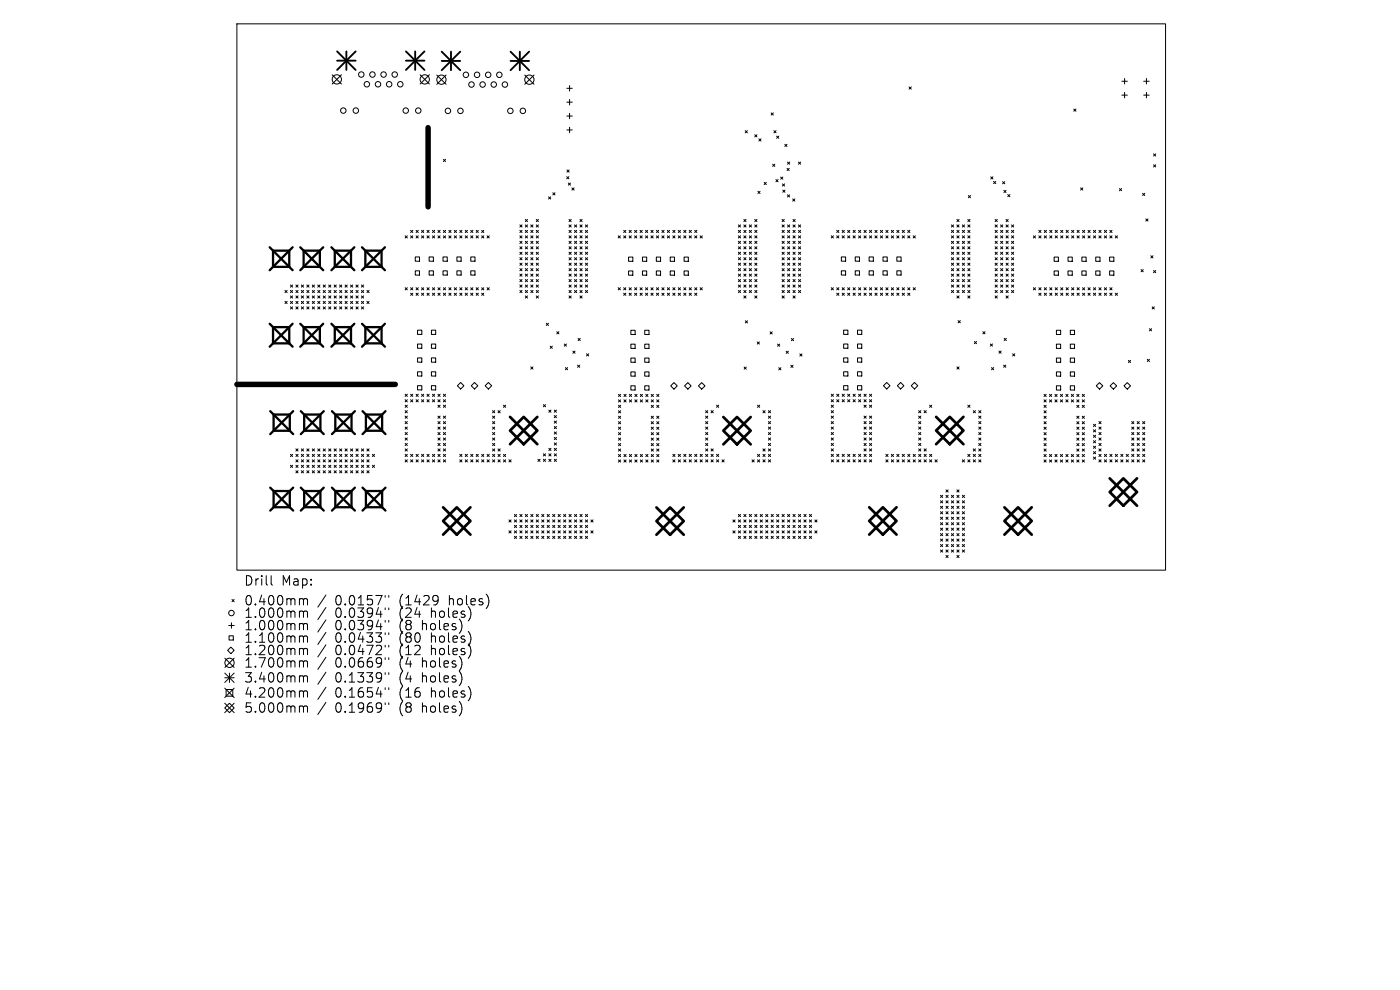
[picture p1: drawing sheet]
<svg xmlns="http://www.w3.org/2000/svg" width="297mm" height="210mm" viewBox="0 0 297 210" stroke-linecap="round" stroke-linejoin="round" font-family="sans-serif">
<defs><g id="words">
<g font-size="2.8">
<text x="51.7" y="124.5">Drill</text>
<text x="59.7" y="124.5">Map:</text>
<text x="51.7" y="128.7">0.400mm</text>
<text x="51.7" y="131.3">1.000mm</text>
<text x="71.1" y="128.7">0.0157&quot;</text>
<text x="71.1" y="131.3">0.0394&quot;</text>
<text x="84.8" y="128.7">(1429</text>
<text x="84.8" y="131.3">(24</text>
<text x="91.7" y="131.3">holes)</text>
<text x="95.5" y="128.7">holes)</text>
<text x="51.7" y="134">1.000mm</text>
<text x="51.7" y="136.6">1.100mm</text>
<text x="71.1" y="134">0.0394&quot;</text>
<text x="71.1" y="136.6">0.0433&quot;</text>
<text x="84.8" y="134">(8</text>
<text x="84.8" y="136.6">(80</text>
<text x="89.8" y="134">holes)</text>
<text x="91.7" y="136.6">holes)</text>
<text x="51.7" y="139.3">1.200mm</text>
<text x="51.7" y="141.9">1.700mm</text>
<text x="71.1" y="139.3">0.0472&quot;</text>
<text x="71.1" y="141.9">0.0669&quot;</text>
<text x="84.8" y="139.3">(12</text>
<text x="84.8" y="141.9">(4</text>
<text x="89.8" y="141.9">holes)</text>
<text x="91.7" y="139.3">holes)</text>
<text x="51.7" y="145.1">3.400mm</text>
<text x="51.7" y="148.3">4.200mm</text>
<text x="71.1" y="145.1">0.1339&quot;</text>
<text x="71.1" y="148.3">0.1654&quot;</text>
<text x="84.8" y="145.1">(4</text>
<text x="84.8" y="148.3">(16</text>
<text x="89.8" y="145.1">holes)</text>
<text x="91.7" y="148.3">holes)</text>
<text x="51.7" y="151.5">5.000mm</text>
<text x="71.1" y="151.5">0.1969&quot;</text>
<text x="84.8" y="151.5">(8</text>
<text x="89.8" y="151.5">holes)</text>
</g>
</g></defs>
<path d="M90.8 27.1v16.8M50.3 81.5h33.6" fill="none" stroke="#000" stroke-width="1.2"/>
<g fill="none" stroke="#000" stroke-width=".21">
<path d="M50.3 5.1h197v115.8h-197zM70.5 15.9l1.9 1.9M72.4 15.9l-1.9 1.9M89.1 15.9l2 1.9M91.1 15.9l-2 1.9M92.7 15.9l1.9 2M94.6 15.9l-1.9 2M111.3 15.9l2 2M113.3 15.9l-2 2M120.3 18.7h1.1M120.8 18.2v1.1M192.9 18.4l.4 .5"/>
<path d="M193.3 18.4l-.4 .5M238 17.2h1.2M238.6 16.7v1.1M238.6 19.6v1.2M242.6 17.2h1.2M243.2 16.7v1.1M243.2 19.6v1.2M94.1 33.8l.4 .5M94.5 33.8l-.4 .5M120.2 37.5l.5 .4M120.3 21.7h1.1M120.3 24.6h1.1"/>
<path d="M120.3 27.6h1.1M120.3 36.1l.4 .4M120.6 38.8l.4 .5M120.7 37.5l-.5 .4M120.7 36.1l-.4 .4M120.8 21.1v1.2M120.8 24v1.2M120.8 27v1.1M121 38.8l-.4 .5M121.3 39.9l.5 .4M121.8 39.9l-.5 .4M158.1 27.7l.5 .5"/>
<path d="M158.6 27.7l-.5 .5M160.1 28.6l.5 .4M160.6 28.6l-.5 .4M161 29.5l.5 .4M161.5 29.5l-.5 .4M162.1 38.7l.5 .5M162.6 38.7l-.5 .5M163.6 23.9l.5 .5M163.9 34.8l.5 .5M164.1 23.9l-.5 .5M164.2 27.7l.4 .5M164.4 34.8l-.5 .5"/>
<path d="M164.6 38.1l.5 .5M164.6 27.7l-.4 .5M164.8 28.9l.4 .4M165.1 38.1l-.5 .5M165.2 28.9l-.4 .4M165.6 37.6l.5 .4M166 39l.5 .5M166.1 37.6l-.5 .4M166.5 39l-.5 .5M166.5 30.6l.5 .5M167 30.6l-.5 .5M167 35.7l.4 .5"/>
<path d="M167.1 34.4l.4 .4M167.4 35.7l-.4 .5M167.5 34.4l-.4 .4M169.4 34.4l.5 .4M169.9 34.4l-.5 .4M210.2 37.5l.4 .5M210.6 37.5l-.4 .5M210.8 38.5l.4 .5M211.2 38.5l-.4 .5M212.7 38.5l.5 .5M213.2 38.5l-.5 .5M227.8 23.1l.5 .5"/>
<path d="M228.3 23.1l-.5 .5M229.2 39.9l.5 .4M229.7 39.9l-.5 .4M237.5 40l.4 .5M237.9 40l-.4 .5M238 20.2h1.2M242.6 20.2h1.2M244.7 32.6l.5 .5M244.7 35l.5 .4M245.2 32.6l-.5 .5M245.2 35l-.5 .4M86 50l.4 .5"/>
<path d="M86.4 50l-.4 .5M87.1 48.9l.5 .4M87.1 50l.5 .5M87.6 48.9l-.5 .4M87.6 50l-.5 .5M88.1 54.5h.9v.9h-.9zM88.1 57.5h.9v.9h-.9zM88.3 50l.4 .5M88.3 48.9l.4 .4M88.7 48.9l-.4 .4M88.7 50l-.4 .5M89.4 50l.5 .5"/>
<path d="M89.4 48.9l.5 .4M89.9 48.9l-.5 .4M89.9 50l-.5 .5M90.6 50l.4 .5M90.6 48.9l.4 .4M91 54.5h.9v.9h-.9zM91 57.5h.9v.9h-.9zM91 50l-.4 .5M91 48.9l-.4 .4M91.7 50l.5 .5M91.7 48.9l.5 .4M92.2 48.9l-.5 .4"/>
<path d="M92.2 50l-.5 .5M92.9 50l.5 .5M92.9 48.9l.5 .4M93.4 48.9l-.5 .4M93.4 50l-.5 .5M94 54.5h.9v.9h-.9zM94 57.5h.9v.9h-.9zM94.1 48.9l.4 .4M94.1 50l.4 .5M94.5 48.9l-.4 .4M94.5 50l-.4 .5M95.2 50l.5 .5"/>
<path d="M95.2 48.9l.5 .4M95.7 48.9l-.5 .4M95.7 50l-.5 .5M96.4 50l.4 .5M96.4 48.9l.4 .4M96.8 48.9l-.4 .4M96.8 50l-.4 .5M96.9 54.5h.9v.9h-.9zM96.9 57.5h.9v.9h-.9zM97.5 50l.5 .5M97.5 48.9l.5 .4M98 48.9l-.5 .4"/>
<path d="M98 50l-.5 .5M98.7 50l.5 .5M98.7 48.9l.5 .4M99.2 48.9l-.5 .4M99.2 50l-.5 .5M99.9 50l.4 .5M99.9 48.9l.4 .4M99.9 54.5h.9v.9h-.9zM99.9 57.5h.9v.9h-.9zM100.3 48.9l-.4 .4M100.3 50l-.4 .5M101 50l.5 .5"/>
<path d="M101 48.9l.5 .4M101.5 48.9l-.5 .4M101.5 50l-.5 .5M102.2 48.9l.4 .4M102.2 50l.4 .5M102.6 48.9l-.4 .4M102.6 50l-.4 .5M103.3 50l.5 .5M103.8 50l-.5 .5M110.3 59.3l.5 .5M110.3 57l.5 .4M110.3 58.1l.5 .5"/>
<path d="M110.3 47.7l.5 .5M110.3 48.9l.5 .4M110.3 50l.5 .5M110.3 51.2l.5 .4M110.3 52.3l.5 .5M110.3 53.5l.5 .5M110.3 54.7l.5 .4M110.3 55.8l.5 .5M110.8 47.7l-.5 .5M110.8 48.9l-.5 .4M110.8 51.2l-.5 .4M110.8 53.5l-.5 .5"/>
<path d="M110.8 54.7l-.5 .4M110.8 55.8l-.5 .5M110.8 57l-.5 .4M110.8 58.1l-.5 .5M110.8 59.3l-.5 .5M110.8 50l-.5 .5M110.8 52.3l-.5 .5M111.4 58.1l.5 .5M111.4 59.3l.5 .5M111.4 48.9l.5 .4M111.4 50l.5 .5M111.4 51.2l.5 .4"/>
<path d="M111.4 52.3l.5 .5M111.4 54.7l.5 .4M111.4 55.8l.5 .5M111.4 57l.5 .4M111.4 46.5l.5 .5M111.4 47.7l.5 .5M111.4 53.5l.5 .5M111.9 46.5l-.5 .5M111.9 47.7l-.5 .5M111.9 50l-.5 .5M111.9 52.3l-.5 .5M111.9 53.5l-.5 .5"/>
<path d="M111.9 54.7l-.5 .4M111.9 55.8l-.5 .5M111.9 57l-.5 .4M111.9 58.1l-.5 .5M111.9 59.3l-.5 .5M111.9 48.9l-.5 .4M111.9 51.2l-.5 .4M112.6 59.3l.5 .5M112.6 50l.5 .5M112.6 51.2l.5 .4M112.6 52.3l.5 .5M112.6 53.5l.5 .5"/>
<path d="M112.6 55.8l.5 .5M112.6 57l.5 .4M112.6 58.1l.5 .5M112.6 47.7l.5 .5M112.6 48.9l.5 .4M112.6 54.7l.5 .4M113.1 48.9l-.5 .4M113.1 51.2l-.5 .4M113.1 52.3l-.5 .5M113.1 53.5l-.5 .5M113.1 54.7l-.5 .4M113.1 55.8l-.5 .5"/>
<path d="M113.1 57l-.5 .4M113.1 58.1l-.5 .5M113.1 59.3l-.5 .5M113.1 47.7l-.5 .5M113.1 50l-.5 .5M113.8 51.2l.4 .4M113.8 52.3l.4 .5M113.8 53.5l.4 .5M113.8 54.7l.4 .4M113.8 57l.4 .4M113.8 59.3l.4 .5M113.8 48.9l.4 .4"/>
<path d="M113.8 50l.4 .5M113.8 55.8l.4 .5M113.8 46.5l.4 .5M113.8 47.7l.4 .5M113.8 58.1l.4 .5M114.2 47.7l-.4 .5M114.2 50l-.4 .5M114.2 51.2l-.4 .4M114.2 52.3l-.4 .5M114.2 53.5l-.4 .5M114.2 54.7l-.4 .4M114.2 55.8l-.4 .5"/>
<path d="M114.2 57l-.4 .4M114.2 58.1l-.4 .5M114.2 46.5l-.4 .5M114.2 48.9l-.4 .4M114.2 59.3l-.4 .5M116.4 41.8l.4 .4M116.8 41.8l-.4 .4M117.3 40.9l.4 .5M117.7 40.9l-.4 .5M120.7 58.1l.5 .5M120.7 59.3l.5 .5M120.7 55.8l.5 .5"/>
<path d="M120.7 57l.5 .4M120.7 53.5l.5 .5M120.7 46.5l.5 .5M120.7 47.7l.5 .5M120.7 48.9l.5 .4M120.7 50l.5 .5M120.7 51.2l.5 .4M120.7 52.3l.5 .5M120.7 54.7l.5 .4M121.2 46.5l-.5 .5M121.2 47.7l-.5 .5M121.2 48.9l-.5 .4"/>
<path d="M121.2 50l-.5 .5M121.2 51.2l-.5 .4M121.2 53.5l-.5 .5M121.2 55.8l-.5 .5M121.2 57l-.5 .4M121.2 58.1l-.5 .5M121.2 59.3l-.5 .5M121.2 52.3l-.5 .5M121.2 54.7l-.5 .4M121.9 59.3l.4 .5M121.9 57l.4 .4M121.9 54.7l.4 .4"/>
<path d="M121.9 47.7l.4 .5M121.9 48.9l.4 .4M121.9 50l.4 .5M121.9 51.2l.4 .4M121.9 52.3l.4 .5M121.9 53.5l.4 .5M121.9 55.8l.4 .5M121.9 58.1l.4 .5M122.3 47.7l-.4 .5M122.3 48.9l-.4 .4M122.3 50l-.4 .5M122.3 52.3l-.4 .5"/>
<path d="M122.3 54.7l-.4 .4M122.3 55.8l-.4 .5M122.3 57l-.4 .4M122.3 58.1l-.4 .5M122.3 59.3l-.4 .5M122.3 51.2l-.4 .4M122.3 53.5l-.4 .5M123 58.1l.5 .5M123 55.8l.5 .5M123 48.9l.5 .4M123 50l.5 .5M123 51.2l.5 .4"/>
<path d="M123 52.3l.5 .5M123 53.5l.5 .5M123 54.7l.5 .4M123 57l.5 .4M123 59.3l.5 .5M123 46.5l.5 .5M123 47.7l.5 .5M123.5 46.5l-.5 .5M123.5 47.7l-.5 .5M123.5 48.9l-.5 .4M123.5 51.2l-.5 .4M123.5 53.5l-.5 .5"/>
<path d="M123.5 54.7l-.5 .4M123.5 55.8l-.5 .5M123.5 57l-.5 .4M123.5 58.1l-.5 .5M123.5 59.3l-.5 .5M123.5 50l-.5 .5M123.5 52.3l-.5 .5M124.2 59.3l.5 .5M124.2 57l.5 .4M124.2 50l.5 .5M124.2 51.2l.5 .4M124.2 52.3l.5 .5"/>
<path d="M124.2 53.5l.5 .5M124.2 54.7l.5 .4M124.2 55.8l.5 .5M124.2 58.1l.5 .5M124.2 47.7l.5 .5M124.2 48.9l.5 .4M124.7 47.7l-.5 .5M124.7 50l-.5 .5M124.7 52.3l-.5 .5M124.7 53.5l-.5 .5M124.7 54.7l-.5 .4M124.7 55.8l-.5 .5"/>
<path d="M124.7 57l-.5 .4M124.7 58.1l-.5 .5M124.7 59.3l-.5 .5M124.7 48.9l-.5 .4M124.7 51.2l-.5 .4M131.1 50l.5 .5M131.6 50l-.5 .5M132.3 48.9l.5 .4M132.3 50l.5 .5M132.8 48.9l-.5 .4M132.8 50l-.5 .5M133.3 54.5h1v.9h-1z"/>
<path d="M133.3 57.5h1v.9h-1zM133.5 50l.4 .5M133.5 48.9l.4 .4M133.9 48.9l-.4 .4M133.9 50l-.4 .5M134.6 48.9l.5 .4M134.6 50l.5 .5M135.1 48.9l-.5 .4M135.1 50l-.5 .5M135.8 50l.4 .5M135.8 48.9l.4 .4M136.2 48.9l-.4 .4"/>
<path d="M136.2 50l-.4 .5M136.3 54.5h.9v.9h-.9zM136.3 57.5h.9v.9h-.9zM136.9 50l.5 .5M136.9 48.9l.5 .4M137.4 50l-.5 .5M137.4 48.9l-.5 .4M138.1 50l.5 .5M138.1 48.9l.5 .4M138.6 48.9l-.5 .4M138.6 50l-.5 .5M139.2 54.5h.9v.9h-.9z"/>
<path d="M139.2 57.5h.9v.9h-.9zM139.3 50l.4 .5M139.3 48.9l.4 .4M139.7 50l-.4 .5M139.7 48.9l-.4 .4M140.4 50l.5 .5M140.4 48.9l.5 .4M140.9 48.9l-.5 .4M140.9 50l-.5 .5M141.6 50l.4 .5M141.6 48.9l.4 .4M142 48.9l-.4 .4"/>
<path d="M142 50l-.4 .5M142.2 54.5h.9v.9h-.9zM142.2 57.5h.9v.9h-.9zM142.7 48.9l.5 .4M142.7 50l.5 .5M143.2 48.9l-.5 .4M143.2 50l-.5 .5M143.9 50l.5 .5M143.9 48.9l.5 .4M144.4 50l-.5 .5M144.4 48.9l-.5 .4M145.1 50l.4 .5"/>
<path d="M145.1 48.9l.4 .4M145.1 54.5h.9v.9h-.9zM145.1 57.5h.9v.9h-.9zM145.5 48.9l-.4 .4M145.5 50l-.4 .5M146.2 50l.5 .5M146.2 48.9l.5 .4M146.7 48.9l-.5 .4M146.7 50l-.5 .5M147.4 50l.4 .5M147.4 48.9l.4 .4M147.8 48.9l-.4 .4"/>
<path d="M147.8 50l-.4 .5M148.5 50l.5 .5M149 50l-.5 .5M156.6 59.3l.5 .5M156.6 47.7l.5 .5M156.6 48.9l.5 .4M156.6 50l.5 .5M156.6 51.2l.5 .4M156.6 52.3l.5 .5M156.6 53.5l.5 .5M156.6 54.7l.5 .4M156.6 55.8l.5 .5"/>
<path d="M156.6 57l.5 .4M156.6 58.1l.5 .5M157.1 47.7l-.5 .5M157.1 48.9l-.5 .4M157.1 50l-.5 .5M157.1 51.2l-.5 .4M157.1 52.3l-.5 .5M157.1 53.5l-.5 .5M157.1 54.7l-.5 .4M157.1 55.8l-.5 .5M157.1 57l-.5 .4M157.1 58.1l-.5 .5"/>
<path d="M157.1 59.3l-.5 .5M157.8 48.9l.5 .4M157.8 50l.5 .5M157.8 51.2l.5 .4M157.8 52.3l.5 .5M157.8 53.5l.5 .5M157.8 54.7l.5 .4M157.8 55.8l.5 .5M157.8 57l.5 .4M157.8 58.1l.5 .5M157.8 59.3l.5 .5M157.8 46.5l.5 .5"/>
<path d="M157.8 47.7l.5 .5M158.3 46.5l-.5 .5M158.3 47.7l-.5 .5M158.3 48.9l-.5 .4M158.3 50l-.5 .5M158.3 51.2l-.5 .4M158.3 52.3l-.5 .5M158.3 53.5l-.5 .5M158.3 54.7l-.5 .4M158.3 55.8l-.5 .5M158.3 57l-.5 .4M158.3 58.1l-.5 .5"/>
<path d="M158.3 59.3l-.5 .5M159 50l.4 .5M159 51.2l.4 .4M159 52.3l.4 .5M159 53.5l.4 .5M159 54.7l.4 .4M159 55.8l.4 .5M159 57l.4 .4M159 58.1l.4 .5M159 59.3l.4 .5M159 47.7l.4 .5M159 48.9l.4 .4"/>
<path d="M159.4 59.3l-.4 .5M159.4 47.7l-.4 .5M159.4 48.9l-.4 .4M159.4 50l-.4 .5M159.4 51.2l-.4 .4M159.4 52.3l-.4 .5M159.4 53.5l-.4 .5M159.4 54.7l-.4 .4M159.4 55.8l-.4 .5M159.4 57l-.4 .4M159.4 58.1l-.4 .5M160.1 52.3l.5 .5"/>
<path d="M160.1 53.5l.5 .5M160.1 54.7l.5 .4M160.1 55.8l.5 .5M160.1 57l.5 .4M160.1 58.1l.5 .5M160.1 59.3l.5 .5M160.1 48.9l.5 .4M160.1 50l.5 .5M160.1 46.5l.5 .5M160.1 47.7l.5 .5M160.1 51.2l.5 .4M160.6 58.1l-.5 .5"/>
<path d="M160.6 59.3l-.5 .5M160.6 46.5l-.5 .5M160.6 47.7l-.5 .5M160.6 48.9l-.5 .4M160.6 50l-.5 .5M160.6 51.2l-.5 .4M160.6 52.3l-.5 .5M160.6 53.5l-.5 .5M160.6 54.7l-.5 .4M160.6 55.8l-.5 .5M160.6 57l-.5 .4M160.8 40.6l.4 .4"/>
<path d="M161.2 40.6l-.4 .4M165.9 58.1l.5 .5M165.9 54.7l.5 .4M165.9 55.8l.5 .5M165.9 52.3l.5 .5M165.9 53.5l.5 .5M165.9 57l.5 .4M165.9 46.5l.5 .5M165.9 47.7l.5 .5M165.9 48.9l.5 .4M165.9 50l.5 .5M165.9 51.2l.5 .4"/>
<path d="M165.9 59.3l.5 .5M166.1 40.3l.4 .5M166.4 52.3l-.5 .5M166.4 54.7l-.5 .4M166.4 53.5l-.5 .5M166.4 57l-.5 .4M166.4 59.3l-.5 .5M166.4 58.1l-.5 .5M166.4 46.5l-.5 .5M166.4 47.7l-.5 .5M166.4 48.9l-.5 .4M166.4 50l-.5 .5"/>
<path d="M166.4 51.2l-.5 .4M166.4 55.8l-.5 .5M166.5 40.3l-.4 .5M167.1 41.3l.4 .5M167.1 59.3l.4 .5M167.1 55.8l.4 .5M167.1 57l.4 .4M167.1 53.5l.4 .5M167.1 54.7l.4 .4M167.1 58.1l.4 .5M167.1 48.9l.4 .4M167.1 50l.4 .5"/>
<path d="M167.1 51.2l.4 .4M167.1 52.3l.4 .5M167.1 47.7l.4 .5M167.5 41.3l-.4 .5M167.5 51.2l-.4 .4M167.5 53.5l-.4 .5M167.5 52.3l-.4 .5M167.5 55.8l-.4 .5M167.5 58.1l-.4 .5M167.5 59.3l-.4 .5M167.5 57l-.4 .4M167.5 47.7l-.4 .5"/>
<path d="M167.5 48.9l-.4 .4M167.5 50l-.4 .5M167.5 54.7l-.4 .4M168.2 42.2l.4 .5M168.2 57l.5 .4M168.2 58.1l.5 .5M168.2 54.7l.5 .4M168.2 55.8l.5 .5M168.2 59.3l.5 .5M168.2 50l.5 .5M168.2 52.3l.5 .5M168.2 53.5l.5 .5"/>
<path d="M168.2 48.9l.5 .4M168.2 46.5l.5 .5M168.2 47.7l.5 .5M168.2 51.2l.5 .4M168.6 42.2l-.4 .5M168.7 50l-.5 .5M168.7 52.3l-.5 .5M168.7 51.2l-.5 .4M168.7 54.7l-.5 .4M168.7 57l-.5 .4M168.7 59.3l-.5 .5M168.7 55.8l-.5 .5"/>
<path d="M168.7 58.1l-.5 .5M168.7 46.5l-.5 .5M168.7 47.7l-.5 .5M168.7 48.9l-.5 .4M168.7 53.5l-.5 .5M169.4 58.1l.5 .5M169.4 59.3l.5 .5M169.4 55.8l.5 .5M169.4 57l.5 .4M169.4 51.2l.5 .4M169.4 53.5l.5 .5M169.4 50l.5 .5"/>
<path d="M169.4 47.7l.5 .5M169.4 48.9l.5 .4M169.4 52.3l.5 .5M169.4 54.7l.5 .4M169.9 48.9l-.5 .4M169.9 51.2l-.5 .4M169.9 50l-.5 .5M169.9 53.5l-.5 .5M169.9 55.8l-.5 .5M169.9 58.1l-.5 .5M169.9 59.3l-.5 .5M169.9 54.7l-.5 .4"/>
<path d="M169.9 57l-.5 .4M169.9 47.7l-.5 .5M169.9 52.3l-.5 .5M176.3 50l.5 .5M176.8 50l-.5 .5M177.5 48.9l.5 .4M177.5 50l.5 .5M178 50l-.5 .5M178 48.9l-.5 .4M178.5 54.5h.9v.9h-.9zM178.5 57.4h.9v.9h-.9zM178.7 50l.4 .5"/>
<path d="M178.7 48.9l.4 .4M179.1 48.9l-.4 .4M179.1 50l-.4 .5M179.8 50l.5 .5M179.8 48.9l.5 .4M180.3 48.9l-.5 .4M180.3 50l-.5 .5M181 50l.4 .5M181 48.9l.4 .4M181.4 54.5h.9v.9h-.9zM181.4 57.4h.9v.9h-.9zM181.4 48.9l-.4 .4"/>
<path d="M181.4 50l-.4 .5M182.1 50l.5 .5M182.1 48.9l.5 .4M182.6 48.9l-.5 .4M182.6 50l-.5 .5M183.3 50l.5 .5M183.3 48.9l.5 .4M183.8 50l-.5 .5M183.8 48.9l-.5 .4M184.4 54.5h.9v.9h-.9zM184.4 57.4h.9v.9h-.9zM184.5 50l.4 .5"/>
<path d="M184.5 48.9l.4 .4M184.9 48.9l-.4 .4M184.9 50l-.4 .5M185.6 50l.5 .5M185.6 48.9l.5 .4M186.1 50l-.5 .5M186.1 48.9l-.5 .4M186.8 50l.4 .5M186.8 48.9l.4 .4M187.2 48.9l-.4 .4M187.2 50l-.4 .5M187.3 54.5h.9v.9h-.9z"/>
<path d="M187.3 57.4h.9v.9h-.9zM187.9 50l.5 .5M187.9 48.9l.5 .4M188.4 50l-.5 .5M188.4 48.9l-.5 .4M189.1 50l.5 .5M189.1 48.9l.5 .4M189.6 48.9l-.5 .4M189.6 50l-.5 .5M190.2 50l.5 .5M190.2 48.9l.5 .4M190.3 54.5h.9v.9h-.9z"/>
<path d="M190.3 57.4h.9v.9h-.9zM190.7 50l-.5 .5M190.7 48.9l-.5 .4M191.4 50l.5 .5M191.4 48.9l.5 .4M191.9 48.9l-.5 .4M191.9 50l-.5 .5M192.6 50l.4 .5M192.6 48.9l.4 .4M193 48.9l-.4 .4M193 50l-.4 .5M193.7 50l.5 .5"/>
<path d="M194.2 50l-.5 .5M201.8 59.3l.5 .5M201.8 58.1l.5 .5M201.8 47.7l.5 .5M201.8 48.9l.5 .4M201.8 50l.5 .5M201.8 51.2l.5 .4M201.8 52.3l.5 .5M201.8 53.5l.5 .5M201.8 54.7l.5 .4M201.8 55.8l.5 .5M201.8 57l.5 .4"/>
<path d="M202.3 48.9l-.5 .4M202.3 59.3l-.5 .5M202.3 47.7l-.5 .5M202.3 50l-.5 .5M202.3 51.2l-.5 .4M202.3 52.3l-.5 .5M202.3 53.5l-.5 .5M202.3 54.7l-.5 .4M202.3 55.8l-.5 .5M202.3 57l-.5 .4M202.3 58.1l-.5 .5M203 59.3l.5 .5"/>
<path d="M203 48.9l.5 .4M203 50l.5 .5M203 51.2l.5 .4M203 52.3l.5 .5M203 53.5l.5 .5M203 54.7l.5 .4M203 57l.5 .4M203 58.1l.5 .5M203 46.5l.5 .5M203 47.7l.5 .5M203 55.8l.5 .5M203.5 47.7l-.5 .5"/>
<path d="M203.5 58.1l-.5 .5M203.5 46.5l-.5 .5M203.5 48.9l-.5 .4M203.5 50l-.5 .5M203.5 51.2l-.5 .4M203.5 52.3l-.5 .5M203.5 53.5l-.5 .5M203.5 54.7l-.5 .4M203.5 55.8l-.5 .5M203.5 57l-.5 .4M203.5 59.3l-.5 .5M204.2 50l.4 .5"/>
<path d="M204.2 51.2l.4 .4M204.2 52.3l.4 .5M204.2 53.5l.4 .5M204.2 54.7l.4 .4M204.2 55.8l.4 .5M204.2 58.1l.4 .5M204.2 47.7l.4 .5M204.2 48.9l.4 .4M204.2 57l.4 .4M204.2 59.3l.4 .5M204.6 57l-.4 .4M204.6 59.3l-.4 .5"/>
<path d="M204.6 47.7l-.4 .5M204.6 48.9l-.4 .4M204.6 50l-.4 .5M204.6 51.2l-.4 .4M204.6 52.3l-.4 .5M204.6 53.5l-.4 .5M204.6 54.7l-.4 .4M204.6 55.8l-.4 .5M204.6 58.1l-.4 .5M205.3 51.2l.5 .4M205.3 52.3l.5 .5M205.3 53.5l.5 .5"/>
<path d="M205.3 54.7l.5 .4M205.3 55.8l.5 .5M205.3 57l.5 .4M205.3 59.3l.5 .5M205.3 48.9l.5 .4M205.3 50l.5 .5M205.3 58.1l.5 .5M205.3 46.5l.5 .5M205.3 47.7l.5 .5M205.4 41.5l.5 .4M205.8 55.8l-.5 .5M205.8 58.1l-.5 .5"/>
<path d="M205.8 59.3l-.5 .5M205.8 46.5l-.5 .5M205.8 47.7l-.5 .5M205.8 48.9l-.5 .4M205.8 50l-.5 .5M205.8 51.2l-.5 .4M205.8 52.3l-.5 .5M205.8 53.5l-.5 .5M205.8 54.7l-.5 .4M205.8 57l-.5 .4M205.9 41.5l-.5 .4M211.1 57l.5 .4"/>
<path d="M211.1 58.1l.5 .5M211.1 59.3l.5 .5M211.1 54.7l.5 .4M211.1 52.3l.5 .5M211.1 46.5l.5 .5M211.1 47.7l.5 .5M211.1 48.9l.5 .4M211.1 50l.5 .5M211.1 51.2l.5 .4M211.1 53.5l.5 .5M211.1 55.8l.5 .5M211.6 54.7l-.5 .4"/>
<path d="M211.6 57l-.5 .4M211.6 55.8l-.5 .5M211.6 58.1l-.5 .5M211.6 50l-.5 .5M211.6 52.3l-.5 .5M211.6 59.3l-.5 .5M211.6 46.5l-.5 .5M211.6 47.7l-.5 .5M211.6 48.9l-.5 .4M211.6 51.2l-.5 .4M211.6 53.5l-.5 .5M212.3 58.1l.4 .5"/>
<path d="M212.3 55.8l.4 .5M212.3 53.5l.4 .5M212.3 47.7l.4 .5M212.3 48.9l.4 .4M212.3 50l.4 .5M212.3 51.2l.4 .4M212.3 52.3l.4 .5M212.3 54.7l.4 .4M212.3 57l.4 .4M212.3 59.3l.4 .5M212.7 53.5l-.4 .5M212.7 55.8l-.4 .5"/>
<path d="M212.7 54.7l-.4 .4M212.7 57l-.4 .4M212.7 59.3l-.4 .5M212.7 48.9l-.4 .4M212.7 51.2l-.4 .4M212.7 58.1l-.4 .5M212.7 47.7l-.4 .5M212.7 50l-.4 .5M212.7 52.3l-.4 .5M213 40.4l.4 .4M213.4 40.4l-.4 .4M213.4 59.3l.5 .5"/>
<path d="M213.4 57l.5 .4M213.4 54.7l.5 .4M213.4 48.9l.5 .4M213.4 50l.5 .5M213.4 51.2l.5 .4M213.4 52.3l.5 .5M213.4 53.5l.5 .5M213.4 55.8l.5 .5M213.4 58.1l.5 .5M213.4 46.5l.5 .5M213.4 47.7l.5 .5M213.8 41.3l.5 .4"/>
<path d="M213.9 52.3l-.5 .5M213.9 54.7l-.5 .4M213.9 53.5l-.5 .5M213.9 55.8l-.5 .5M213.9 58.1l-.5 .5M213.9 47.7l-.5 .5M213.9 50l-.5 .5M213.9 57l-.5 .4M213.9 46.5l-.5 .5M213.9 48.9l-.5 .4M213.9 51.2l-.5 .4M213.9 59.3l-.5 .5"/>
<path d="M214.3 41.3l-.5 .4M214.6 58.1l.5 .5M214.6 55.8l.5 .5M214.6 50l.5 .5M214.6 51.2l.5 .4M214.6 52.3l.5 .5M214.6 53.5l.5 .5M214.6 54.7l.5 .4M214.6 57l.5 .4M214.6 59.3l.5 .5M214.6 47.7l.5 .5M214.6 48.9l.5 .4"/>
<path d="M215.1 51.2l-.5 .4M215.1 53.5l-.5 .5M215.1 52.3l-.5 .5M215.1 54.7l-.5 .4M215.1 57l-.5 .4M215.1 59.3l-.5 .5M215.1 48.9l-.5 .4M215.1 55.8l-.5 .5M215.1 47.7l-.5 .5M215.1 50l-.5 .5M215.1 58.1l-.5 .5M219.2 50l.5 .5"/>
<path d="M219.7 50l-.5 .5M220.4 48.9l.4 .4M220.4 50l.4 .5M220.8 48.9l-.4 .4M220.8 50l-.4 .5M221.5 50l.5 .5M221.5 48.9l.5 .4M222 50l-.5 .5M222 48.9l-.5 .4M222.7 50l.5 .5M222.7 48.9l.5 .4M223.2 48.9l-.5 .4"/>
<path d="M223.2 50l-.5 .5M223.6 54.5h.9v.9h-.9zM223.6 57.5h.9v.9h-.9zM223.9 50l.4 .5M223.9 48.9l.4 .4M224.3 50l-.4 .5M224.3 48.9l-.4 .4M225 50l.5 .5M225 48.9l.5 .4M225.5 48.9l-.5 .4M225.5 50l-.5 .5M226.2 50l.4 .5"/>
<path d="M226.2 48.9l.4 .4M226.6 54.5h.9v.9h-.9zM226.6 57.5h.9v.9h-.9zM226.6 50l-.4 .5M226.6 48.9l-.4 .4M227.3 50l.5 .5M227.3 48.9l.5 .4M227.8 48.9l-.5 .4M227.8 50l-.5 .5M228.5 50l.5 .5M228.5 48.9l.5 .4M229 50l-.5 .5"/>
<path d="M229 48.9l-.5 .4M229.5 54.5h.9v.9h-.9zM229.5 57.5h.9v.9h-.9zM229.7 50l.4 .5M229.7 48.9l.4 .4M230.1 48.9l-.4 .4M230.1 50l-.4 .5M230.8 50l.5 .5M230.8 48.9l.5 .4M231.3 48.9l-.5 .4M231.3 50l-.5 .5M232 50l.4 .5"/>
<path d="M232 48.9l.4 .4M232.4 48.9l-.4 .4M232.4 50l-.4 .5M232.5 54.5h.9v.9h-.9zM232.5 57.5h.9v.9h-.9zM233.1 50l.5 .5M233.1 48.9l.5 .4M233.6 48.9l-.5 .4M233.6 50l-.5 .5M234.3 50l.5 .5M234.3 48.9l.5 .4M234.8 50l-.5 .5"/>
<path d="M234.8 48.9l-.5 .4M235.4 54.5h.9v.9h-.9zM235.4 57.5h.9v.9h-.9zM235.4 50l.5 .5M235.4 48.9l.5 .4M235.9 48.9l-.5 .4M235.9 50l-.5 .5M236.6 50l.5 .5M237.1 50l-.5 .5M242.1 57.2l.4 .5M242.4 41l.5 .5M242.5 57.2l-.4 .5"/>
<path d="M242.9 41l-.5 .5M243.1 46.4l.4 .5M243.5 46.4l-.4 .5M244.1 54.3l.5 .4M244.6 54.3l-.5 .4M244.7 57.4l.5 .4M245.2 57.4l-.5 .4M60.5 61.6l.4 .5M60.5 63.9l.4 .5M60.9 61.6l-.4 .5M60.9 63.9l-.4 .5M61.6 62.8l.5 .4"/>
<path d="M61.6 65.1l.5 .5M61.6 60.5l.5 .4M61.6 61.6l.5 .5M61.6 63.9l.5 .5M62.1 60.5l-.5 .4M62.1 62.8l-.5 .4M62.1 61.6l-.5 .5M62.1 63.9l-.5 .5M62.1 65.1l-.5 .5M62.8 63.9l.4 .5M62.8 61.6l.4 .5M62.8 62.8l.4 .4"/>
<path d="M62.8 65.1l.4 .5M62.8 60.5l.4 .4M63.2 61.6l-.4 .5M63.2 60.5l-.4 .4M63.2 62.8l-.4 .4M63.2 63.9l-.4 .5M63.2 65.1l-.4 .5M63.9 65.1l.5 .5M63.9 62.8l.5 .4M63.9 63.9l.5 .5M63.9 61.6l.5 .5M63.9 60.5l.5 .4"/>
<path d="M64.4 60.5l-.5 .4M64.4 61.6l-.5 .5M64.4 62.8l-.5 .4M64.4 63.9l-.5 .5M64.4 65.1l-.5 .5M65.1 63.9l.5 .5M65.1 65.1l.5 .5M65.1 62.8l.5 .4M65.1 61.6l.5 .5M65.1 60.5l.5 .4M65.6 60.5l-.5 .4M65.6 61.6l-.5 .5"/>
<path d="M65.6 62.8l-.5 .4M65.6 63.9l-.5 .5M65.6 65.1l-.5 .5M66.2 65.1l.5 .5M66.2 62.8l.5 .4M66.2 61.6l.5 .5M66.2 60.5l.5 .4M66.2 63.9l.5 .5M66.7 60.5l-.5 .4M66.7 61.6l-.5 .5M66.7 62.8l-.5 .4M66.7 63.9l-.5 .5"/>
<path d="M66.7 65.1l-.5 .5M67.4 63.9l.5 .5M67.4 62.8l.5 .4M67.4 61.6l.5 .5M67.4 65.1l.5 .5M67.4 60.5l.5 .4M67.9 60.5l-.5 .4M67.9 61.6l-.5 .5M67.9 62.8l-.5 .4M67.9 63.9l-.5 .5M67.9 65.1l-.5 .5M68.6 65.1l.4 .5"/>
<path d="M68.6 63.9l.4 .5M68.6 62.8l.4 .4M68.6 61.6l.4 .5M68.6 60.5l.4 .4M69 60.5l-.4 .4M69 61.6l-.4 .5M69 62.8l-.4 .4M69 63.9l-.4 .5M69 65.1l-.4 .5M69.7 65.1l.5 .5M69.7 63.9l.5 .5M69.7 62.8l.5 .4"/>
<path d="M69.7 61.6l.5 .5M69.7 60.5l.5 .4M70.2 60.5l-.5 .4M70.2 61.6l-.5 .5M70.2 62.8l-.5 .4M70.2 63.9l-.5 .5M70.2 65.1l-.5 .5M70.9 65.1l.4 .5M70.9 63.9l.4 .5M70.9 62.8l.4 .4M70.9 61.6l.4 .5M70.9 60.5l.4 .4"/>
<path d="M71.3 60.5l-.4 .4M71.3 61.6l-.4 .5M71.3 62.8l-.4 .4M71.3 63.9l-.4 .5M71.3 65.1l-.4 .5M72 65.1l.5 .5M72 63.9l.5 .5M72 62.8l.5 .4M72 61.6l.5 .5M72 60.5l.5 .4M72.5 60.5l-.5 .4M72.5 61.6l-.5 .5"/>
<path d="M72.5 62.8l-.5 .4M72.5 63.9l-.5 .5M72.5 65.1l-.5 .5M73.2 65.1l.5 .5M73.2 63.9l.5 .5M73.2 62.8l.5 .4M73.2 61.6l.5 .5M73.2 60.5l.5 .4M73.7 60.5l-.5 .4M73.7 61.6l-.5 .5M73.7 62.8l-.5 .4M73.7 63.9l-.5 .5"/>
<path d="M73.7 65.1l-.5 .5M74.4 65.1l.4 .5M74.4 63.9l.4 .5M74.4 62.8l.4 .4M74.4 61.6l.4 .5M74.4 60.5l.4 .4M74.8 60.5l-.4 .4M74.8 61.6l-.4 .5M74.8 62.8l-.4 .4M74.8 63.9l-.4 .5M74.8 65.1l-.4 .5M75.5 63.9l.5 .5"/>
<path d="M75.5 62.8l.5 .4M75.5 61.6l.5 .5M75.5 60.5l.5 .4M75.5 65.1l.5 .5M76 60.5l-.5 .4M76 61.6l-.5 .5M76 62.8l-.5 .4M76 63.9l-.5 .5M76 65.1l-.5 .5M76.7 65.1l.4 .5M76.7 63.9l.4 .5M76.7 62.8l.4 .4"/>
<path d="M76.7 61.6l.4 .5M76.7 60.5l.4 .4M77.1 60.5l-.4 .4M77.1 61.6l-.4 .5M77.1 62.8l-.4 .4M77.1 63.9l-.4 .5M77.1 65.1l-.4 .5M77.8 63.9l.5 .5M77.8 61.6l.5 .5M78.3 61.6l-.5 .5M78.3 63.9l-.5 .5M86 61l.4 .5"/>
<path d="M86.4 61l-.4 .5M87.1 62.2l.5 .5M87.1 61l.5 .5M87.6 61l-.5 .5M87.6 62.2l-.5 .5M88.3 62.2l.4 .5M88.3 61l.4 .5M88.6 70h.9v.9h-.9zM88.6 73h.9v.9h-.9zM88.6 75.9h.9v.9h-.9zM88.6 78.9h.9v.9h-.9zM88.7 61l-.4 .5"/>
<path d="M88.7 62.2l-.4 .5M89.4 62.2l.5 .5M89.4 61l.5 .5M89.9 61l-.5 .5M89.9 62.2l-.5 .5M90.6 62.2l.4 .5M90.6 61l.4 .5M91 61l-.4 .5M91 62.2l-.4 .5M91.5 70h.9v.9h-.9zM91.5 73h.9v.9h-.9zM91.5 75.9h.9v.9h-.9z"/>
<path d="M91.5 78.9h.9v.9h-.9zM91.7 62.2l.5 .5M91.7 61l.5 .5M92.2 61l-.5 .5M92.2 62.2l-.5 .5M92.9 62.2l.5 .5M92.9 61l.5 .5M93.4 61l-.5 .5M93.4 62.2l-.5 .5M94.1 62.2l.4 .5M94.1 61l.4 .5M94.5 61l-.4 .5"/>
<path d="M94.5 62.2l-.4 .5M95.2 62.2l.5 .5M95.2 61l.5 .5M95.7 61l-.5 .5M95.7 62.2l-.5 .5M96.4 62.2l.4 .5M96.4 61l.4 .5M96.8 61l-.4 .5M96.8 62.2l-.4 .5M97.5 62.2l.5 .5M97.5 61l.5 .5M98 61l-.5 .5"/>
<path d="M98 62.2l-.5 .5M98.7 62.2l.5 .5M98.7 61l.5 .5M99.2 61l-.5 .5M99.2 62.2l-.5 .5M99.9 62.2l.4 .5M99.9 61l.4 .5M100.3 61l-.4 .5M100.3 62.2l-.4 .5M101 62.2l.5 .5M101 61l.5 .5M101.5 61l-.5 .5"/>
<path d="M101.5 62.2l-.5 .5M102.2 62.2l.4 .5M102.2 61l.4 .5M102.6 61l-.4 .5M102.6 62.2l-.4 .5M103.3 61l.5 .5M103.8 61l-.5 .5M110.3 61.6l.5 .5M110.3 60.5l.5 .4M110.8 60.5l-.5 .4M110.8 61.6l-.5 .5M111.4 62.8l.5 .4"/>
<path d="M111.4 60.5l.5 .4M111.4 61.6l.5 .5M111.9 60.5l-.5 .4M111.9 62.8l-.5 .4M111.9 61.6l-.5 .5M112.6 61.6l.5 .5M112.6 60.5l.5 .4M112.6 77.8l.5 .5M113.1 61.6l-.5 .5M113.1 77.8l-.5 .5M113.1 60.5l-.5 .4M113.8 62.8l.4 .4"/>
<path d="M113.8 60.5l.4 .4M113.8 61.6l.4 .5M114.2 60.5l-.4 .4M114.2 62.8l-.4 .4M114.2 61.6l-.4 .5M115.9 68.6l.5 .4M116.4 68.6l-.5 .4M116.7 73.4l.5 .5M117.2 73.4l-.5 .5M118.1 70.4l.5 .4M118.6 70.4l-.5 .4M119.7 73l.5 .4"/>
<path d="M119.9 78l.5 .4M120.2 73l-.5 .4M120.4 78l-.5 .4M120.7 60.5l.5 .4M120.7 61.6l.5 .5M120.7 62.8l.5 .4M121.2 60.5l-.5 .4M121.2 61.6l-.5 .5M121.2 62.8l-.5 .4M121.5 74.5l.5 .4M121.9 60.5l.4 .4M121.9 61.6l.4 .5"/>
<path d="M122 74.5l-.5 .4M122.3 60.5l-.4 .4M122.3 61.6l-.4 .5M122.5 77.5l.5 .4M122.6 71.8l.5 .4M123 77.5l-.5 .4M123 60.5l.5 .4M123 62.8l.5 .4M123 61.6l.5 .5M123.1 71.8l-.5 .4M123.5 60.5l-.5 .4M123.5 61.6l-.5 .5"/>
<path d="M123.5 62.8l-.5 .4M124.2 61.6l.5 .5M124.2 60.5l.5 .4M124.4 75.1l.5 .4M124.7 60.5l-.5 .4M124.7 61.6l-.5 .5M124.9 75.1l-.5 .4M131.1 61l.5 .5M131.6 61l-.5 .5M132.3 62.2l.5 .5M132.3 61l.5 .5M132.8 61l-.5 .5"/>
<path d="M132.8 62.2l-.5 .5M133.5 62.2l.4 .5M133.5 61l.4 .5M133.8 70.1h.9v.9h-.9zM133.8 73h.9v.9h-.9zM133.8 75.9h.9v.9h-.9zM133.8 78.9h.9v.9h-.9zM133.9 61l-.4 .5M133.9 62.2l-.4 .5M134.6 62.2l.5 .5M134.6 61l.5 .5M135.1 61l-.5 .5"/>
<path d="M135.1 62.2l-.5 .5M135.8 61l.4 .5M135.8 62.2l.4 .5M136.2 61l-.4 .5M136.2 62.2l-.4 .5M136.8 70.1h.9v.9h-.9zM136.8 73h.9v.9h-.9zM136.8 75.9h.9v.9h-.9zM136.8 78.9h.9v.9h-.9zM136.9 62.2l.5 .5M136.9 61l.5 .5M137.4 61l-.5 .5"/>
<path d="M137.4 62.2l-.5 .5M138.1 62.2l.5 .5M138.1 61l.5 .5M138.6 61l-.5 .5M138.6 62.2l-.5 .5M139.3 62.2l.4 .5M139.3 61l.4 .5M139.7 61l-.4 .5M139.7 62.2l-.4 .5M140.4 62.2l.5 .5M140.4 61l.5 .5M140.9 61l-.5 .5"/>
<path d="M140.9 62.2l-.5 .5M141.6 62.2l.4 .5M141.6 61l.4 .5M142 61l-.4 .5M142 62.2l-.4 .5M142.7 62.2l.5 .5M142.7 61l.5 .5M143.2 61l-.5 .5M143.2 62.2l-.5 .5M143.9 61l.5 .5M143.9 62.2l.5 .5M144.4 61l-.5 .5"/>
<path d="M144.4 62.2l-.5 .5M145.1 62.2l.4 .5M145.1 61l.4 .5M145.5 61l-.4 .5M145.5 62.2l-.4 .5M146.2 62.2l.5 .5M146.2 61l.5 .5M146.7 61l-.5 .5M146.7 62.2l-.5 .5M147.4 62.2l.4 .5M147.4 61l.4 .5M147.8 61l-.4 .5"/>
<path d="M147.8 62.2l-.4 .5M148.5 61l.5 .5M149 61l-.5 .5M156.6 61.6l.5 .5M156.6 60.5l.5 .4M157.1 61.6l-.5 .5M157.1 60.5l-.5 .4M157.8 62.8l.5 .4M157.8 60.5l.5 .4M157.8 61.6l.5 .5M157.9 77.9l.4 .4M158.1 68l.5 .5"/>
<path d="M158.3 60.5l-.5 .4M158.3 62.8l-.5 .4M158.3 61.6l-.5 .5M158.3 77.9l-.4 .4M158.6 68l-.5 .5M159 61.6l.4 .5M159 60.5l.4 .4M159.4 61.6l-.4 .5M159.4 60.5l-.4 .4M160.1 62.8l.5 .4M160.1 60.5l.5 .4M160.1 61.6l.5 .5"/>
<path d="M160.6 60.5l-.5 .4M160.6 62.8l-.5 .4M160.6 61.6l-.5 .5M160.6 72.5l.5 .5M161.1 72.5l-.5 .5M163.4 70.4l.4 .5M163.8 70.4l-.4 .5M165 73l.4 .5M165.2 78l.5 .5M165.4 73l-.4 .5M165.7 78l-.5 .5M165.9 60.5l.5 .4"/>
<path d="M165.9 62.8l.5 .4M165.9 61.6l.5 .5M166.4 60.5l-.5 .4M166.4 61.6l-.5 .5M166.4 62.8l-.5 .4M166.8 74.5l.4 .5M167.1 61.6l.4 .5M167.1 60.5l.4 .4M167.2 74.5l-.4 .5M167.5 60.5l-.4 .4M167.5 61.6l-.4 .5M167.8 77.5l.4 .4"/>
<path d="M167.9 71.8l.5 .5M168.2 60.5l.5 .4M168.2 62.8l.5 .4M168.2 61.6l.5 .5M168.2 77.5l-.4 .4M168.4 71.8l-.5 .5M168.7 60.5l-.5 .4M168.7 61.6l-.5 .5M168.7 62.8l-.5 .4M169.4 61.6l.5 .5M169.4 60.5l.5 .4M169.7 75.1l.4 .4"/>
<path d="M169.9 60.5l-.5 .4M169.9 61.6l-.5 .5M170.1 75.1l-.4 .4M176.3 61l.5 .5M176.8 61l-.5 .5M177.5 62.2l.5 .5M177.5 61l.5 .5M178 62.2l-.5 .5M178 61l-.5 .5M178.7 62.2l.4 .5M178.7 61l.4 .5M179 70h.9v.9h-.9z"/>
<path d="M179 73h.9v.9h-.9zM179 75.9h.9v.9h-.9zM179 78.9h.9v.9h-.9zM179.1 61l-.4 .5M179.1 62.2l-.4 .5M179.8 62.2l.5 .5M179.8 61l.5 .5M180.3 61l-.5 .5M180.3 62.2l-.5 .5M181 62.2l.4 .5M181 61l.4 .5M181.4 62.2l-.4 .5"/>
<path d="M181.4 61l-.4 .5M181.9 70h.9v.9h-.9zM181.9 73h.9v.9h-.9zM181.9 75.9h.9v.9h-.9zM181.9 78.9h.9v.9h-.9zM182.1 62.2l.5 .5M182.1 61l.5 .5M182.6 61l-.5 .5M182.6 62.2l-.5 .5M183.3 62.2l.5 .5M183.3 61l.5 .5M183.8 61l-.5 .5"/>
<path d="M183.8 62.2l-.5 .5M184.5 61l.4 .5M184.5 62.2l.4 .5M184.9 62.2l-.4 .5M184.9 61l-.4 .5M185.6 62.2l.5 .5M185.6 61l.5 .5M186.1 61l-.5 .5M186.1 62.2l-.5 .5M186.8 61l.4 .5M186.8 62.2l.4 .5M187.2 62.2l-.4 .5"/>
<path d="M187.2 61l-.4 .5M187.9 62.2l.5 .5M187.9 61l.5 .5M188.4 61l-.5 .5M188.4 62.2l-.5 .5M189.1 62.2l.5 .5M189.1 61l.5 .5M189.6 61l-.5 .5M189.6 62.2l-.5 .5M190.2 62.2l.5 .5M190.2 61l.5 .5M190.7 61l-.5 .5"/>
<path d="M190.7 62.2l-.5 .5M191.4 62.2l.5 .5M191.4 61l.5 .5M191.9 61l-.5 .5M191.9 62.2l-.5 .5M192.6 61l.4 .5M192.6 62.2l.4 .5M193 61l-.4 .5M193 62.2l-.4 .5M193.7 61l.5 .5M194.2 61l-.5 .5M201.8 61.6l.5 .5"/>
<path d="M201.8 60.5l.5 .4M202.3 61.6l-.5 .5M202.3 60.5l-.5 .4M203 62.8l.5 .4M203 60.5l.5 .4M203 61.6l.5 .5M203 77.8l.5 .5M203.3 68l.4 .5M203.5 62.8l-.5 .4M203.5 77.8l-.5 .5M203.5 60.5l-.5 .4M203.5 61.6l-.5 .5"/>
<path d="M203.7 68l-.4 .5M204.2 61.6l.4 .5M204.2 60.5l.4 .4M204.6 61.6l-.4 .5M204.6 60.5l-.4 .4M205.3 61.6l.5 .5M205.3 60.5l.5 .4M205.3 62.8l.5 .4M205.8 60.5l-.5 .4M205.8 62.8l-.5 .4M205.8 61.6l-.5 .5M206.7 72.4l.5 .5"/>
<path d="M207.2 72.4l-.5 .5M208.5 70.4l.5 .4M209 70.4l-.5 .4M210.1 73l.5 .4M210.3 78l.5 .4M210.6 73l-.5 .4M210.8 78l-.5 .4M211.1 60.5l.5 .4M211.1 61.6l.5 .5M211.1 62.8l.5 .4M211.6 60.5l-.5 .4M211.6 62.8l-.5 .4"/>
<path d="M211.6 61.6l-.5 .5M211.9 74.5l.5 .4M212.3 60.5l.4 .4M212.3 61.6l.4 .5M212.4 74.5l-.5 .4M212.7 61.6l-.4 .5M212.7 60.5l-.4 .4M212.9 77.4l.5 .5M213 71.8l.5 .4M213.4 77.4l-.5 .5M213.4 61.6l.5 .5M213.4 60.5l.5 .4"/>
<path d="M213.4 62.8l.5 .4M213.5 71.8l-.5 .4M213.9 60.5l-.5 .4M213.9 62.8l-.5 .4M213.9 61.6l-.5 .5M214.6 60.5l.5 .4M214.6 61.6l.5 .5M214.8 75l.5 .5M215.1 61.6l-.5 .5M215.1 60.5l-.5 .4M215.3 75l-.5 .5M219.2 61l.5 .5"/>
<path d="M219.7 61l-.5 .5M220.4 62.2l.4 .5M220.4 61l.4 .5M220.8 61l-.4 .5M220.8 62.2l-.4 .5M221.5 62.2l.5 .5M221.5 61l.5 .5M222 61l-.5 .5M222 62.2l-.5 .5M222.7 62.2l.5 .5M222.7 61l.5 .5M223.2 61l-.5 .5"/>
<path d="M223.2 62.2l-.5 .5M223.9 62.2l.4 .5M223.9 61l.4 .5M224.1 70.1h.9v.9h-.9zM224.1 73h.9v.9h-.9zM224.1 75.9h.9v.9h-.9zM224.1 78.9h.9v.9h-.9zM224.3 61l-.4 .5M224.3 62.2l-.4 .5M225 61l.5 .5M225 62.2l.5 .5M225.5 61l-.5 .5"/>
<path d="M225.5 62.2l-.5 .5M226.2 62.2l.4 .5M226.2 61l.4 .5M226.6 61l-.4 .5M226.6 62.2l-.4 .5M227.1 70.1h.9v.9h-.9zM227.1 73h.9v.9h-.9zM227.1 75.9h.9v.9h-.9zM227.1 78.9h.9v.9h-.9zM227.3 62.2l.5 .5M227.3 61l.5 .5M227.8 61l-.5 .5"/>
<path d="M227.8 62.2l-.5 .5M228.5 62.2l.5 .5M228.5 61l.5 .5M229 61l-.5 .5M229 62.2l-.5 .5M229.7 62.2l.4 .5M229.7 61l.4 .5M230.1 61l-.4 .5M230.1 62.2l-.4 .5M230.8 62.2l.5 .5M230.8 61l.5 .5M231.3 61l-.5 .5"/>
<path d="M231.3 62.2l-.5 .5M232 62.2l.4 .5M232 61l.4 .5M232.4 61l-.4 .5M232.4 62.2l-.4 .5M233.1 62.2l.5 .5M233.1 61l.5 .5M233.6 61l-.5 .5M233.6 62.2l-.5 .5M234.3 62.2l.5 .5M234.3 61l.5 .5M234.8 61l-.5 .5"/>
<path d="M234.8 62.2l-.5 .5M235.4 62.2l.5 .5M235.4 61l.5 .5M235.9 61l-.5 .5M235.9 62.2l-.5 .5M236.6 62.2l.5 .5M237.1 62.2l-.5 .5M239.4 76.4l.5 .5M239.9 76.4l-.5 .5M243.4 76.2l.5 .5M243.8 69.7l.5 .5M243.9 76.2l-.5 .5"/>
<path d="M244.3 69.7l-.5 .5M244.4 65.1l.5 .5M244.9 65.1l-.5 .5M61.6 96.4l.5 .4M61.6 98.7l.5 .5M62.1 96.4l-.5 .4M62.1 98.7l-.5 .5M62.8 97.5l.4 .5M62.8 99.9l.4 .4M62.8 95.2l.4 .5M62.8 96.4l.4 .4M62.8 98.7l.4 .5"/>
<path d="M63.2 95.2l-.4 .5M63.2 97.5l-.4 .5M63.2 96.4l-.4 .4M63.2 98.7l-.4 .5M63.2 99.9l-.4 .4M63.9 96.4l.5 .4M63.9 97.5l.5 .5M63.9 99.9l.5 .4M63.9 95.2l.5 .5M63.9 98.7l.5 .5M64.4 96.4l-.5 .4M64.4 95.2l-.5 .5"/>
<path d="M64.4 97.5l-.5 .5M64.4 98.7l-.5 .5M64.4 99.9l-.5 .4M65.1 97.5l.5 .5M65.1 98.7l.5 .5M65.1 96.4l.5 .4M65.1 99.9l.5 .4M65.1 95.2l.5 .5M65.6 95.2l-.5 .5M65.6 96.4l-.5 .4M65.6 97.5l-.5 .5M65.6 98.7l-.5 .5"/>
<path d="M65.6 99.9l-.5 .4M66.2 98.7l.5 .5M66.2 99.9l.5 .4M66.2 97.5l.5 .5M66.2 96.4l.5 .4M66.2 95.2l.5 .5M66.7 95.2l-.5 .5M66.7 96.4l-.5 .4M66.7 97.5l-.5 .5M66.7 98.7l-.5 .5M66.7 99.9l-.5 .4M67.4 99.9l.5 .4"/>
<path d="M67.4 98.7l.5 .5M67.4 97.5l.5 .5M67.4 96.4l.5 .4M67.4 95.2l.5 .5M67.9 95.2l-.5 .5M67.9 96.4l-.5 .4M67.9 97.5l-.5 .5M67.9 98.7l-.5 .5M67.9 99.9l-.5 .4M68.6 99.9l.4 .4M68.6 98.7l.4 .5M68.6 97.5l.4 .5"/>
<path d="M68.6 96.4l.4 .4M68.6 95.2l.4 .5M69 95.2l-.4 .5M69 96.4l-.4 .4M69 97.5l-.4 .5M69 98.7l-.4 .5M69 99.9l-.4 .4M69.7 99.9l.5 .4M69.7 98.7l.5 .5M69.7 97.5l.5 .5M69.7 96.4l.5 .4M69.7 95.2l.5 .5"/>
<path d="M70.2 95.2l-.5 .5M70.2 96.4l-.5 .4M70.2 97.5l-.5 .5M70.2 98.7l-.5 .5M70.2 99.9l-.5 .4M70.9 99.9l.4 .4M70.9 98.7l.4 .5M70.9 97.5l.4 .5M70.9 96.4l.4 .4M70.9 95.2l.4 .5M71.3 95.2l-.4 .5M71.3 96.4l-.4 .4"/>
<path d="M71.3 97.5l-.4 .5M71.3 98.7l-.4 .5M71.3 99.9l-.4 .4M72 99.9l.5 .4M72 97.5l.5 .5M72 96.4l.5 .4M72 95.2l.5 .5M72 98.7l.5 .5M72.5 95.2l-.5 .5M72.5 96.4l-.5 .4M72.5 97.5l-.5 .5M72.5 98.7l-.5 .5"/>
<path d="M72.5 99.9l-.5 .4M73.2 98.7l.5 .5M73.2 97.5l.5 .5M73.2 96.4l.5 .4M73.2 99.9l.5 .4M73.2 95.2l.5 .5M73.7 95.2l-.5 .5M73.7 96.4l-.5 .4M73.7 97.5l-.5 .5M73.7 98.7l-.5 .5M73.7 99.9l-.5 .4M74.4 99.9l.4 .4"/>
<path d="M74.4 98.7l.4 .5M74.4 97.5l.4 .5M74.4 96.4l.4 .4M74.4 95.2l.4 .5M74.8 95.2l-.4 .5M74.8 96.4l-.4 .4M74.8 97.5l-.4 .5M74.8 98.7l-.4 .5M74.8 99.9l-.4 .4M75.5 99.9l.5 .4M75.5 98.7l.5 .5M75.5 97.5l.5 .5"/>
<path d="M75.5 96.4l.5 .4M75.5 95.2l.5 .5M76 95.2l-.5 .5M76 96.4l-.5 .4M76 97.5l-.5 .5M76 98.7l-.5 .5M76 99.9l-.5 .4M76.7 99.9l.4 .4M76.7 98.7l.4 .5M76.7 97.5l.4 .5M76.7 96.4l.4 .4M76.7 95.2l.4 .5"/>
<path d="M77.1 95.2l-.4 .5M77.1 96.4l-.4 .4M77.1 97.5l-.4 .5M77.1 98.7l-.4 .5M77.1 99.9l-.4 .4M77.8 99.9l.5 .4M77.8 98.7l.5 .5M77.8 97.5l.5 .5M77.8 96.4l.5 .4M77.8 95.2l.5 .5M78.3 95.2l-.5 .5M78.3 96.4l-.5 .4"/>
<path d="M78.3 97.5l-.5 .5M78.3 98.7l-.5 .5M78.3 99.9l-.5 .4M79 98.7l.5 .5M79 96.4l.5 .4M79.5 96.4l-.5 .4M79.5 98.7l-.5 .5M86 83.6l.4 .5M86 84.8l.4 .5M86 85.9l.4 .5M86 87.1l.4 .5M86 88.3l.4 .4"/>
<path d="M86 89.4l.4 .5M86 90.6l.4 .4M86 91.7l.4 .5M86 92.9l.4 .5M86 94.1l.4 .4M86 95.2l.4 .5M86 96.4l.4 .4M86 97.5l.4 .5M86.4 83.6l-.4 .5M86.4 84.8l-.4 .5M86.4 85.9l-.4 .5M86.4 87.1l-.4 .5"/>
<path d="M86.4 88.3l-.4 .4M86.4 89.4l-.4 .5M86.4 90.6l-.4 .4M86.4 91.7l-.4 .5M86.4 92.9l-.4 .5M86.4 94.1l-.4 .4M86.4 95.2l-.4 .5M86.4 96.4l-.4 .4M86.4 97.5l-.4 .5M87.1 84.8l.5 .5M87.1 96.4l.5 .4M87.1 97.5l.5 .5"/>
<path d="M87.1 83.6l.5 .5M87.6 83.6l-.5 .5M87.6 84.8l-.5 .5M87.6 96.4l-.5 .4M87.6 97.5l-.5 .5M88.3 83.6l.4 .5M88.3 97.5l.4 .5M88.3 84.8l.4 .5M88.3 96.4l.4 .4M88.6 81.8h.9v.9h-.9zM88.7 83.6l-.4 .5M88.7 84.8l-.4 .5"/>
<path d="M88.7 96.4l-.4 .4M88.7 97.5l-.4 .5M89.4 84.8l.5 .5M89.4 96.4l.5 .4M89.4 97.5l.5 .5M89.4 83.6l.5 .5M89.9 83.6l-.5 .5M89.9 84.8l-.5 .5M89.9 96.4l-.5 .4M89.9 97.5l-.5 .5M90.6 96.4l.4 .4M90.6 97.5l.4 .5"/>
<path d="M90.6 84.8l.4 .5M90.6 83.6l.4 .5M91 83.6l-.4 .5M91 84.8l-.4 .5M91 96.4l-.4 .4M91 97.5l-.4 .5M91.5 81.8h.9v.9h-.9zM91.7 96.4l.5 .4M91.7 97.5l.5 .5M91.7 84.8l.5 .5M91.7 83.6l.5 .5M92.2 83.6l-.5 .5"/>
<path d="M92.2 84.8l-.5 .5M92.2 96.4l-.5 .4M92.2 97.5l-.5 .5M92.9 90.6l.5 .4M92.9 91.7l.5 .5M92.9 92.9l.5 .5M92.9 94.1l.5 .4M92.9 95.2l.5 .5M92.9 96.4l.5 .4M92.9 97.5l.5 .5M92.9 89.4l.5 .5M92.9 85.9l.5 .5"/>
<path d="M92.9 84.8l.5 .5M92.9 83.6l.5 .5M92.9 88.3l.5 .4M93.4 83.6l-.5 .5M93.4 84.8l-.5 .5M93.4 85.9l-.5 .5M93.4 88.3l-.5 .4M93.4 89.4l-.5 .5M93.4 90.6l-.5 .4M93.4 91.7l-.5 .5M93.4 92.9l-.5 .5M93.4 94.1l-.5 .4"/>
<path d="M93.4 95.2l-.5 .5M93.4 96.4l-.5 .4M93.4 97.5l-.5 .5M94.1 83.6l.4 .5M94.1 92.9l.4 .5M94.1 94.1l.4 .4M94.1 95.2l.4 .5M94.1 96.4l.4 .4M94.1 97.5l.4 .5M94.1 90.6l.4 .4M94.1 88.3l.4 .4M94.1 85.9l.4 .5"/>
<path d="M94.1 84.8l.4 .5M94.1 89.4l.4 .5M94.1 91.7l.4 .5M94.5 83.6l-.4 .5M94.5 84.8l-.4 .5M94.5 85.9l-.4 .5M94.5 88.3l-.4 .4M94.5 89.4l-.4 .5M94.5 90.6l-.4 .4M94.5 91.7l-.4 .5M94.5 92.9l-.4 .5M94.5 94.1l-.4 .4"/>
<path d="M94.5 95.2l-.4 .5M94.5 96.4l-.4 .4M94.5 97.5l-.4 .5M97 81.8l.7-.7 .7 .7-.7 .7zM97.5 96.4l.5 .4M97.5 97.5l.5 .5M98 96.4l-.5 .4M98 97.5l-.5 .5M98.7 97.5l.5 .5M98.7 96.4l.5 .4M99.2 96.4l-.5 .4M99.2 97.5l-.5 .5"/>
<path d="M99.9 96.4l.4 .4M99.9 97.5l.4 .5M100.3 96.4l-.4 .4M100.3 97.5l-.4 .5M100.7 81.1l.7 .7-.7 .7-.7-.7zM101 97.5l.5 .5M101 96.4l.5 .4M101.5 96.4l-.5 .4M101.5 97.5l-.5 .5M102.2 96.4l.4 .4M102.2 97.5l.4 .5M102.6 96.4l-.4 .4"/>
<path d="M102.6 97.5l-.4 .5M102.9 81.8l.7-.7 .7 .7-.7 .7zM103.3 97.5l.5 .5M103.3 96.4l.5 .4M103.8 96.4l-.5 .4M103.8 97.5l-.5 .5M104.5 97.5l.5 .5M104.5 95.2l.5 .5M104.5 87.1l.5 .5M104.5 88.3l.5 .4M104.5 89.4l.5 .5M104.5 90.6l.5 .4"/>
<path d="M104.5 91.7l.5 .5M104.5 92.9l.5 .5M104.5 94.1l.5 .4M104.5 96.4l.5 .4M105 87.1l-.5 .5M105 89.4l-.5 .5M105 90.6l-.5 .4M105 91.7l-.5 .5M105 92.9l-.5 .5M105 94.1l-.5 .4M105 95.2l-.5 .5M105 96.4l-.5 .4"/>
<path d="M105 88.3l-.5 .4M105 97.5l-.5 .5M105.7 96.4l.4 .4M105.7 95.2l.4 .5M105.7 97.5l.4 .5M105.7 87.1l.4 .5M106.1 95.2l-.4 .5M106.1 87.1l-.4 .5M106.1 96.4l-.4 .4M106.1 97.5l-.4 .5M106.8 97.5l.5 .5M106.8 96.4l.5 .4"/>
<path d="M106.8 85.9l.5 .5M107.3 85.9l-.5 .5M107.3 96.4l-.5 .4M107.3 97.5l-.5 .5M108 97.5l.4 .5M108.4 97.5l-.4 .5M114.1 97.4l.5 .5M114.6 97.4l-.5 .5M115.3 85.8l.4 .5M115.3 96.3l.4 .4M115.3 97.4l.4 .5M115.7 96.3l-.4 .4"/>
<path d="M115.7 85.8l-.4 .5M115.7 97.4l-.4 .5M116.4 87l.5 .5M116.4 97.4l.5 .5M116.4 95.1l.5 .5M116.4 96.3l.5 .4M116.9 96.3l-.5 .4M116.9 87l-.5 .5M116.9 95.1l-.5 .5M116.9 97.4l-.5 .5M117.6 88.1l.5 .5M117.6 96.3l.5 .4"/>
<path d="M117.6 97.4l.5 .5M117.6 87l.5 .5M117.6 89.3l.5 .5M117.6 90.5l.5 .4M117.6 91.6l.5 .5M117.6 92.8l.5 .4M117.6 93.9l.5 .5M117.6 95.1l.5 .5M118.1 95.1l-.5 .5M118.1 93.9l-.5 .5M118.1 96.3l-.5 .4M118.1 87l-.5 .5"/>
<path d="M118.1 88.1l-.5 .5M118.1 89.3l-.5 .5M118.1 90.5l-.5 .4M118.1 91.6l-.5 .5M118.1 92.8l-.5 .4M118.1 97.4l-.5 .5M131.2 87.1l.5 .5M131.2 96.4l.5 .5M131.2 83.7l.5 .4M131.2 84.8l.5 .5M131.2 86l.5 .4M131.2 88.3l.5 .5"/>
<path d="M131.2 89.4l.5 .5M131.2 90.6l.5 .5M131.2 91.8l.5 .4M131.2 92.9l.5 .5M131.2 94.1l.5 .4M131.2 95.2l.5 .5M131.2 97.6l.5 .4M131.7 83.7l-.5 .4M131.7 84.8l-.5 .5M131.7 86l-.5 .4M131.7 87.1l-.5 .5M131.7 88.3l-.5 .5"/>
<path d="M131.7 89.4l-.5 .5M131.7 90.6l-.5 .5M131.7 91.8l-.5 .4M131.7 92.9l-.5 .5M131.7 94.1l-.5 .4M131.7 95.2l-.5 .5M131.7 96.4l-.5 .5M131.7 97.6l-.5 .4M132.4 97.6l.4 .4M132.4 84.8l.4 .5M132.4 96.4l.4 .5M132.4 83.7l.4 .4"/>
<path d="M132.8 83.7l-.4 .4M132.8 84.8l-.4 .5M132.8 96.4l-.4 .5M132.8 97.6l-.4 .4M133.5 83.7l.5 .4M133.5 96.4l.5 .5M133.5 97.6l.5 .4M133.5 84.8l.5 .5M133.8 81.8h.9v.9h-.9zM134 83.7l-.5 .4M134 84.8l-.5 .5M134 96.4l-.5 .5"/>
<path d="M134 97.6l-.5 .4M134.7 84.8l.4 .5M134.7 96.4l.4 .5M134.7 97.6l.4 .4M134.7 83.7l.4 .4M135.1 83.7l-.4 .4M135.1 84.8l-.4 .5M135.1 96.4l-.4 .5M135.1 97.6l-.4 .4M135.8 83.7l.5 .4M135.8 97.6l.5 .4M135.8 84.8l.5 .5"/>
<path d="M135.8 96.4l.5 .5M136.3 83.7l-.5 .4M136.3 84.8l-.5 .5M136.3 96.4l-.5 .5M136.3 97.6l-.5 .4M136.8 81.8h.9v.9h-.9zM137 84.8l.5 .5M137 96.4l.5 .5M137 97.6l.5 .4M137 83.7l.5 .4M137.5 83.7l-.5 .4M137.5 84.8l-.5 .5"/>
<path d="M137.5 96.4l-.5 .5M137.5 97.6l-.5 .4M138.2 86l.4 .4M138.2 83.7l.4 .4M138.2 88.3l.4 .5M138.2 90.6l.4 .5M138.2 91.8l.4 .4M138.2 92.9l.4 .5M138.2 95.2l.4 .5M138.2 97.6l.4 .4M138.2 89.4l.4 .5M138.2 84.8l.4 .5"/>
<path d="M138.2 94.1l.4 .4M138.2 96.4l.4 .5M138.6 83.7l-.4 .4M138.6 84.8l-.4 .5M138.6 88.3l-.4 .5M138.6 89.4l-.4 .5M138.6 90.6l-.4 .5M138.6 91.8l-.4 .4M138.6 92.9l-.4 .5M138.6 94.1l-.4 .4M138.6 95.2l-.4 .5M138.6 96.4l-.4 .5"/>
<path d="M138.6 86l-.4 .4M138.6 97.6l-.4 .4M139.3 89.4l.5 .5M139.3 83.7l.5 .4M139.3 91.8l.5 .4M139.3 92.9l.5 .5M139.3 94.1l.5 .4M139.3 96.4l.5 .5M139.3 90.6l.5 .5M139.3 88.3l.5 .5M139.3 86l.5 .4M139.3 95.2l.5 .5"/>
<path d="M139.3 97.6l.5 .4M139.3 84.8l.5 .5M139.8 83.7l-.5 .4M139.8 86l-.5 .4M139.8 88.3l-.5 .5M139.8 89.4l-.5 .5M139.8 90.6l-.5 .5M139.8 91.8l-.5 .4M139.8 92.9l-.5 .5M139.8 94.1l-.5 .4M139.8 95.2l-.5 .5M139.8 84.8l-.5 .5"/>
<path d="M139.8 96.4l-.5 .5M139.8 97.6l-.5 .4M142.3 81.9l.7-.7 .7 .7-.7 .7zM142.7 96.4l.5 .4M142.7 97.5l.5 .5M143.2 96.4l-.5 .4M143.2 97.5l-.5 .5M143.9 97.5l.5 .5M143.9 96.4l.5 .4M144.4 96.4l-.5 .4M144.4 97.5l-.5 .5M145.1 97.5l.4 .5"/>
<path d="M145.1 96.4l.4 .4M145.5 96.4l-.4 .4M145.5 97.5l-.4 .5M145.9 81.2l.7 .7-.7 .7-.7-.7zM146.2 97.5l.5 .5M146.2 96.4l.5 .4M146.7 96.4l-.5 .4M146.7 97.5l-.5 .5M147.4 97.5l.4 .5M147.4 96.4l.4 .4M147.8 96.4l-.4 .4M147.8 97.5l-.4 .5"/>
<path d="M148.5 97.5l.5 .5M148.5 96.4l.5 .4M148.9 81.2l.7 .7-.7 .7-.7-.7zM149 96.4l-.5 .4M149 97.5l-.5 .5M149.7 95.2l.5 .5M149.7 97.5l.5 .5M149.7 87.1l.5 .5M149.7 88.3l.5 .4M149.7 89.4l.5 .5M149.7 90.6l.5 .4M149.7 91.7l.5 .5"/>
<path d="M149.7 92.9l.5 .5M149.7 94.1l.5 .4M149.7 96.4l.5 .4M150.2 87.1l-.5 .5M150.2 88.3l-.5 .4M150.2 89.4l-.5 .5M150.2 90.6l-.5 .4M150.2 91.7l-.5 .5M150.2 92.9l-.5 .5M150.2 94.1l-.5 .4M150.2 95.2l-.5 .5M150.2 96.4l-.5 .4"/>
<path d="M150.2 97.5l-.5 .5M150.8 96.4l.5 .4M150.8 95.2l.5 .5M150.8 97.5l.5 .5M150.8 87.1l.5 .5M151.3 87.1l-.5 .5M151.3 95.2l-.5 .5M151.3 96.4l-.5 .4M151.3 97.5l-.5 .5M152 97.5l.5 .5M152 96.4l.5 .4M152 85.9l.5 .5"/>
<path d="M152.5 85.9l-.5 .5M152.5 96.4l-.5 .4M152.5 97.5l-.5 .5M153.2 97.5l.4 .5M153.6 97.5l-.4 .5M159.5 97.5l.5 .5M160 97.5l-.5 .5M160.7 85.9l.5 .5M160.7 96.4l.5 .4M160.7 97.5l.5 .5M161.2 96.4l-.5 .4M161.2 85.9l-.5 .5"/>
<path d="M161.2 97.5l-.5 .5M161.9 87.1l.4 .5M161.9 97.5l.4 .5M161.9 95.2l.4 .5M161.9 96.4l.4 .4M162.3 95.2l-.4 .5M162.3 96.4l-.4 .4M162.3 87.1l-.4 .5M162.3 97.5l-.4 .5M163 88.3l.5 .4M163 96.4l.5 .4M163 97.5l.5 .5"/>
<path d="M163 87.1l.5 .5M163 89.4l.5 .5M163 90.6l.5 .4M163 91.7l.5 .5M163 92.9l.5 .5M163 94.1l.5 .4M163 95.2l.5 .5M163.5 94.1l-.5 .4M163.5 95.2l-.5 .5M163.5 96.4l-.5 .4M163.5 87.1l-.5 .5M163.5 88.3l-.5 .4"/>
<path d="M163.5 89.4l-.5 .5M163.5 90.6l-.5 .4M163.5 91.7l-.5 .5M163.5 92.9l-.5 .5M163.5 97.5l-.5 .5M176.3 83.6l.5 .5M176.3 84.8l.5 .4M176.3 85.9l.5 .5M176.3 87.1l.5 .5M176.3 88.3l.5 .4M176.3 89.4l.5 .5M176.3 90.6l.5 .4"/>
<path d="M176.3 91.7l.5 .5M176.3 92.9l.5 .5M176.3 94.1l.5 .4M176.3 95.2l.5 .5M176.3 96.4l.5 .4M176.3 97.5l.5 .5M176.8 89.4l-.5 .5M176.8 91.7l-.5 .5M176.8 90.6l-.5 .4M176.8 92.9l-.5 .5M176.8 94.1l-.5 .4M176.8 95.2l-.5 .5"/>
<path d="M176.8 96.4l-.5 .4M176.8 97.5l-.5 .5M176.8 83.6l-.5 .5M176.8 84.8l-.5 .4M176.8 85.9l-.5 .5M176.8 87.1l-.5 .5M176.8 88.3l-.5 .4M177.5 84.8l.5 .4M177.5 96.4l.5 .4M177.5 97.5l.5 .5M177.5 83.6l.5 .5M178 96.4l-.5 .4"/>
<path d="M178 97.5l-.5 .5M178 83.6l-.5 .5M178 84.8l-.5 .4M178.7 96.4l.4 .4M178.7 97.5l.4 .5M178.7 84.8l.4 .4M178.7 83.6l.4 .5M179 81.8h.9v.9h-.9zM179.1 96.4l-.4 .4M179.1 97.5l-.4 .5M179.1 83.6l-.4 .5M179.1 84.8l-.4 .4"/>
<path d="M179.8 83.6l.5 .5M179.8 97.5l.5 .5M179.8 84.8l.5 .4M179.8 96.4l.5 .4M180.3 96.4l-.5 .4M180.3 97.5l-.5 .5M180.3 83.6l-.5 .5M180.3 84.8l-.5 .4M181 84.8l.4 .4M181 96.4l.4 .4M181 97.5l.4 .5M181 83.6l.4 .5"/>
<path d="M181.4 84.8l-.4 .4M181.4 96.4l-.4 .4M181.4 97.5l-.4 .5M181.4 83.6l-.4 .5M181.9 81.8h.9v.9h-.9zM182.1 96.4l.5 .4M182.1 97.5l.5 .5M182.1 84.8l.5 .4M182.1 83.6l.5 .5M182.6 83.6l-.5 .5M182.6 84.8l-.5 .4M182.6 96.4l-.5 .4"/>
<path d="M182.6 97.5l-.5 .5M183.3 90.6l.5 .4M183.3 91.7l.5 .5M183.3 92.9l.5 .5M183.3 94.1l.5 .4M183.3 95.2l.5 .5M183.3 96.4l.5 .4M183.3 97.5l.5 .5M183.3 89.4l.5 .5M183.3 88.3l.5 .4M183.3 85.9l.5 .5M183.3 84.8l.5 .4"/>
<path d="M183.3 83.6l.5 .5M183.8 84.8l-.5 .4M183.8 83.6l-.5 .5M183.8 85.9l-.5 .5M183.8 88.3l-.5 .4M183.8 89.4l-.5 .5M183.8 90.6l-.5 .4M183.8 91.7l-.5 .5M183.8 92.9l-.5 .5M183.8 94.1l-.5 .4M183.8 95.2l-.5 .5M183.8 96.4l-.5 .4"/>
<path d="M183.8 97.5l-.5 .5M184.5 88.3l.4 .4M184.5 91.7l.4 .5M184.5 92.9l.4 .5M184.5 94.1l.4 .4M184.5 95.2l.4 .5M184.5 96.4l.4 .4M184.5 97.5l.4 .5M184.5 89.4l.4 .5M184.5 85.9l.4 .5M184.5 84.8l.4 .4M184.5 83.6l.4 .5"/>
<path d="M184.5 90.6l.4 .4M184.9 83.6l-.4 .5M184.9 84.8l-.4 .4M184.9 88.3l-.4 .4M184.9 89.4l-.4 .5M184.9 90.6l-.4 .4M184.9 91.7l-.4 .5M184.9 92.9l-.4 .5M184.9 94.1l-.4 .4M184.9 95.2l-.4 .5M184.9 96.4l-.4 .4M184.9 97.5l-.4 .5"/>
<path d="M184.9 85.9l-.4 .5M187.4 81.8l.7-.7 .7 .7-.7 .7zM187.9 97.5l.5 .5M187.9 96.4l.5 .4M188.4 96.4l-.5 .4M188.4 97.5l-.5 .5M189.1 96.4l.5 .4M189.1 97.5l.5 .5M189.6 96.4l-.5 .4M189.6 97.5l-.5 .5M190.2 97.5l.5 .5M190.2 96.4l.5 .4"/>
<path d="M190.4 81.8l.7-.7 .7 .7-.7 .7zM190.7 96.4l-.5 .4M190.7 97.5l-.5 .5M191.4 96.4l.5 .4M191.4 97.5l.5 .5M191.9 96.4l-.5 .4M191.9 97.5l-.5 .5M192.6 96.4l.4 .4M192.6 97.5l.4 .5M193 96.4l-.4 .4M193 97.5l-.4 .5M193.3 81.8l.7-.7 .7 .7-.7 .7z"/>
<path d="M193.7 97.5l.5 .5M193.7 96.4l.5 .4M194.2 96.4l-.5 .4M194.2 97.5l-.5 .5M194.9 96.4l.4 .4M194.9 94.1l.4 .4M194.9 97.5l.4 .5M194.9 87.1l.4 .5M194.9 88.3l.4 .4M194.9 89.4l.4 .5M194.9 90.6l.4 .4M194.9 91.7l.4 .5"/>
<path d="M194.9 92.9l.4 .5M194.9 95.2l.4 .5M195.3 87.1l-.4 .5M195.3 89.4l-.4 .5M195.3 90.6l-.4 .4M195.3 91.7l-.4 .5M195.3 92.9l-.4 .5M195.3 94.1l-.4 .4M195.3 95.2l-.4 .5M195.3 96.4l-.4 .4M195.3 88.3l-.4 .4M195.3 97.5l-.4 .5"/>
<path d="M196 97.5l.5 .5M196 95.2l.5 .5M196 96.4l.5 .4M196 87.1l.5 .5M196.5 95.2l-.5 .5M196.5 87.1l-.5 .5M196.5 96.4l-.5 .4M196.5 97.5l-.5 .5M197.2 96.4l.5 .4M197.2 97.5l.5 .5M197.2 85.9l.5 .5M197.7 85.9l-.5 .5"/>
<path d="M197.7 96.4l-.5 .4M197.7 97.5l-.5 .5M198.4 97.5l.4 .5M198.8 97.5l-.4 .5M204.2 97.5l.4 .5M204.6 97.5l-.4 .5M205.3 96.4l.5 .4M205.3 85.9l.5 .5M205.3 97.5l.5 .5M205.8 85.9l-.5 .5M205.8 96.4l-.5 .4M205.8 97.5l-.5 .5"/>
<path d="M206.5 97.5l.4 .5M206.5 95.2l.4 .5M206.5 87.1l.4 .5M206.5 96.4l.4 .4M206.9 87.1l-.4 .5M206.9 95.2l-.4 .5M206.9 96.4l-.4 .4M206.9 97.5l-.4 .5M207.6 96.4l.5 .4M207.6 88.3l.5 .4M207.6 97.5l.5 .5M207.6 87.1l.5 .5"/>
<path d="M207.6 89.4l.5 .5M207.6 90.6l.5 .4M207.6 91.7l.5 .5M207.6 92.9l.5 .5M207.6 94.1l.5 .4M207.6 95.2l.5 .5M208.1 87.1l-.5 .5M208.1 88.3l-.5 .4M208.1 94.1l-.5 .4M208.1 95.2l-.5 .5M208.1 96.4l-.5 .4M208.1 89.4l-.5 .5"/>
<path d="M208.1 90.6l-.5 .4M208.1 91.7l-.5 .5M208.1 92.9l-.5 .5M208.1 97.5l-.5 .5M221.5 84.8l.4 .5M221.5 87.1l.4 .5M221.5 86l.4 .4M221.5 83.7l.4 .4M221.5 88.3l.4 .5M221.5 89.4l.4 .5M221.5 90.6l.4 .5M221.5 91.8l.4 .4"/>
<path d="M221.5 92.9l.4 .5M221.5 94.1l.4 .4M221.5 95.2l.4 .5M221.5 96.4l.4 .5M221.5 97.6l.4 .4M221.9 83.7l-.4 .4M221.9 84.8l-.4 .5M221.9 86l-.4 .4M221.9 87.1l-.4 .5M221.9 88.3l-.4 .5M221.9 89.4l-.4 .5M221.9 90.6l-.4 .5"/>
<path d="M221.9 91.8l-.4 .4M221.9 92.9l-.4 .5M221.9 94.1l-.4 .4M221.9 95.2l-.4 .5M221.9 96.4l-.4 .5M221.9 97.6l-.4 .4M222.6 84.8l.5 .5M222.6 96.4l.5 .5M222.6 97.6l.5 .4M222.6 83.7l.5 .4M223.1 83.7l-.5 .4M223.1 84.8l-.5 .5"/>
<path d="M223.1 96.4l-.5 .5M223.1 97.6l-.5 .4M223.8 96.4l.5 .5M223.8 97.6l.5 .4M223.8 84.8l.5 .5M223.8 83.7l.5 .4M224.1 81.8h.9v.9h-.9zM224.3 83.7l-.5 .4M224.3 84.8l-.5 .5M224.3 96.4l-.5 .5M224.3 97.6l-.5 .4M225 83.7l.4 .4"/>
<path d="M225 96.4l.4 .5M225 97.6l.4 .4M225 84.8l.4 .5M225.4 83.7l-.4 .4M225.4 84.8l-.4 .5M225.4 96.4l-.4 .5M225.4 97.6l-.4 .4M226.1 84.8l.5 .5M226.1 97.6l.5 .4M226.1 83.7l.5 .4M226.1 96.4l.5 .5M226.6 83.7l-.5 .4"/>
<path d="M226.6 84.8l-.5 .5M226.6 96.4l-.5 .5M226.6 97.6l-.5 .4M227.1 81.8h.9v.9h-.9zM227.3 96.4l.4 .5M227.3 84.8l.4 .5M227.3 97.6l.4 .4M227.3 83.7l.4 .4M227.7 83.7l-.4 .4M227.7 84.8l-.4 .5M227.7 96.4l-.4 .5M227.7 97.6l-.4 .4"/>
<path d="M228.4 91.8l.5 .4M228.4 94.1l.5 .4M228.4 92.9l.5 .5M228.4 90.6l.5 .5M228.4 95.2l.5 .5M228.4 97.6l.5 .4M228.4 89.4l.5 .5M228.4 88.3l.5 .5M228.4 86l.5 .4M228.4 84.8l.5 .5M228.4 83.7l.5 .4M228.4 96.4l.5 .5"/>
<path d="M228.9 83.7l-.5 .4M228.9 84.8l-.5 .5M228.9 86l-.5 .4M228.9 88.3l-.5 .5M228.9 89.4l-.5 .5M228.9 90.6l-.5 .5M228.9 91.8l-.5 .4M228.9 92.9l-.5 .5M228.9 94.1l-.5 .4M228.9 95.2l-.5 .5M228.9 96.4l-.5 .5M228.9 97.6l-.5 .4"/>
<path d="M229.6 92.9l.5 .5M229.6 95.2l.5 .5M229.6 94.1l.5 .4M229.6 88.3l.5 .5M229.6 91.8l.5 .4M229.6 96.4l.5 .5M229.6 90.6l.5 .5M229.6 89.4l.5 .5M229.6 86l.5 .4M229.6 84.8l.5 .5M229.6 97.6l.5 .4M229.6 83.7l.5 .4"/>
<path d="M230.1 83.7l-.5 .4M230.1 84.8l-.5 .5M230.1 86l-.5 .4M230.1 88.3l-.5 .5M230.1 89.4l-.5 .5M230.1 90.6l-.5 .5M230.1 91.8l-.5 .4M230.1 92.9l-.5 .5M230.1 94.1l-.5 .4M230.1 95.2l-.5 .5M230.1 96.4l-.5 .5M230.1 97.6l-.5 .4"/>
<path d="M232 90l.4 .5M232 91.2l.4 .4M232 92.3l.4 .5M232 93.5l.4 .4M232 94.6l.4 .5M232 95.8l.4 .5M232 97l.4 .4M232.4 90l-.4 .5M232.4 91.2l-.4 .4M232.4 92.3l-.4 .5M232.4 93.5l-.4 .4M232.4 94.6l-.4 .5"/>
<path d="M232.4 95.8l-.4 .5M232.4 97l-.4 .4M233.1 92.9l.5 .5M233.1 90.6l.5 .4M233.1 89.4l.5 .5M233.1 91.7l.5 .5M233.1 94.1l.5 .4M233.1 95.2l.5 .5M233.1 96.4l.5 .4M233.1 97.5l.5 .5M233.3 81.2l.7 .7-.7 .7-.7-.7zM233.6 89.4l-.5 .5"/>
<path d="M233.6 90.6l-.5 .4M233.6 92.9l-.5 .5M233.6 91.7l-.5 .5M233.6 94.1l-.5 .4M233.6 95.2l-.5 .5M233.6 96.4l-.5 .4M233.6 97.5l-.5 .5M234.3 96.4l.5 .4M234.3 97.5l.5 .5M234.8 96.4l-.5 .4M234.8 97.5l-.5 .5M235.4 97.5l.5 .5"/>
<path d="M235.4 96.4l.5 .4M235.5 81.9l.7-.7 .7 .7-.7 .7zM235.9 96.4l-.5 .4M235.9 97.5l-.5 .5M236.6 96.4l.5 .4M236.6 97.5l.5 .5M237.1 96.4l-.5 .4M237.1 97.5l-.5 .5M237.8 97.5l.4 .5M237.8 96.4l.4 .4M238.2 96.4l-.4 .4M238.2 97.5l-.4 .5"/>
<path d="M238.4 81.9l.7-.7 .7 .7-.7 .7zM238.9 96.4l.5 .4M238.9 97.5l.5 .5M239.4 96.4l-.5 .4M239.4 97.5l-.5 .5M240.1 97.5l.4 .5M240.1 96.4l.4 .4M240.1 89.4l.4 .5M240.1 90.6l.4 .4M240.1 91.7l.4 .5M240.1 92.9l.4 .5M240.1 94.1l.4 .4"/>
<path d="M240.1 95.2l.4 .5M240.5 89.4l-.4 .5M240.5 90.6l-.4 .4M240.5 91.7l-.4 .5M240.5 92.9l-.4 .5M240.5 94.1l-.4 .4M240.5 95.2l-.4 .5M240.5 96.4l-.4 .4M240.5 97.5l-.4 .5M241.2 97.5l.5 .5M241.2 90.6l.5 .4M241.2 91.7l.5 .5"/>
<path d="M241.2 92.9l.5 .5M241.2 94.1l.5 .4M241.2 95.2l.5 .5M241.2 96.4l.5 .4M241.2 89.4l.5 .5M241.7 89.4l-.5 .5M241.7 90.6l-.5 .4M241.7 91.7l-.5 .5M241.7 92.9l-.5 .5M241.7 94.1l-.5 .4M241.7 95.2l-.5 .5M241.7 96.4l-.5 .4"/>
<path d="M241.7 97.5l-.5 .5M242.4 91.7l.5 .5M242.4 92.9l.5 .5M242.4 95.2l.5 .5M242.4 96.4l.5 .4M242.4 97.5l.5 .5M242.4 90.6l.5 .4M242.4 89.4l.5 .5M242.4 94.1l.5 .4M242.9 89.4l-.5 .5M242.9 90.6l-.5 .4M242.9 91.7l-.5 .5"/>
<path d="M242.9 92.9l-.5 .5M242.9 94.1l-.5 .4M242.9 95.2l-.5 .5M242.9 96.4l-.5 .4M242.9 97.5l-.5 .5M108 110.3l.4 .4M108 112.6l.4 .5M108.4 110.3l-.4 .4M108.4 112.6l-.4 .5M109.1 112.6l.5 .5M109.1 109.1l.5 .5M109.1 111.4l.5 .5"/>
<path d="M109.1 113.8l.5 .4M109.1 110.3l.5 .4M109.6 109.1l-.5 .5M109.6 111.4l-.5 .5M109.6 110.3l-.5 .4M109.6 112.6l-.5 .5M109.6 113.8l-.5 .4M110.3 110.3l.5 .4M110.3 112.6l.5 .5M110.3 111.4l.5 .5M110.3 109.1l.5 .5M110.3 113.8l.5 .4"/>
<path d="M110.8 110.3l-.5 .4M110.8 109.1l-.5 .5M110.8 111.4l-.5 .5M110.8 112.6l-.5 .5M110.8 113.8l-.5 .4M111.4 109.1l.5 .5M111.4 111.4l.5 .5M111.4 113.8l.5 .4M111.4 112.6l.5 .5M111.4 110.3l.5 .4M111.9 109.1l-.5 .5M111.9 110.3l-.5 .4"/>
<path d="M111.9 111.4l-.5 .5M111.9 112.6l-.5 .5M111.9 113.8l-.5 .4M112.6 110.3l.5 .4M112.6 112.6l.5 .5M112.6 113.8l.5 .4M112.6 111.4l.5 .5M112.6 109.1l.5 .5M113.1 109.1l-.5 .5M113.1 110.3l-.5 .4M113.1 111.4l-.5 .5M113.1 112.6l-.5 .5"/>
<path d="M113.1 113.8l-.5 .4M113.8 109.1l.4 .5M113.8 111.4l.4 .5M113.8 113.8l.4 .4M113.8 112.6l.4 .5M113.8 110.3l.4 .4M114.2 109.1l-.4 .5M114.2 110.3l-.4 .4M114.2 111.4l-.4 .5M114.2 112.6l-.4 .5M114.2 113.8l-.4 .4M114.9 110.3l.5 .4"/>
<path d="M114.9 112.6l.5 .5M114.9 113.8l.5 .4M114.9 111.4l.5 .5M114.9 109.1l.5 .5M115.4 109.1l-.5 .5M115.4 110.3l-.5 .4M115.4 111.4l-.5 .5M115.4 112.6l-.5 .5M115.4 113.8l-.5 .4M116.1 109.1l.4 .5M116.1 111.4l.4 .5M116.1 113.8l.4 .4"/>
<path d="M116.1 112.6l.4 .5M116.1 110.3l.4 .4M116.5 109.1l-.4 .5M116.5 110.3l-.4 .4M116.5 111.4l-.4 .5M116.5 112.6l-.4 .5M116.5 113.8l-.4 .4M117.2 112.6l.5 .5M117.2 109.1l.5 .5M117.2 113.8l.5 .4M117.2 111.4l.5 .5M117.2 110.3l.5 .4"/>
<path d="M117.7 109.1l-.5 .5M117.7 110.3l-.5 .4M117.7 111.4l-.5 .5M117.7 112.6l-.5 .5M117.7 113.8l-.5 .4M118.4 110.3l.5 .4M118.4 112.6l.5 .5M118.4 111.4l.5 .5M118.4 109.1l.5 .5M118.4 113.8l.5 .4M118.9 109.1l-.5 .5M118.9 110.3l-.5 .4"/>
<path d="M118.9 111.4l-.5 .5M118.9 112.6l-.5 .5M118.9 113.8l-.5 .4M119.6 109.1l.4 .5M119.6 111.4l.4 .5M119.6 113.8l.4 .4M119.6 112.6l.4 .5M119.6 110.3l.4 .4M120 109.1l-.4 .5M120 110.3l-.4 .4M120 111.4l-.4 .5M120 112.6l-.4 .5"/>
<path d="M120 113.8l-.4 .4M120.7 110.3l.5 .4M120.7 112.6l.5 .5M120.7 113.8l.5 .4M120.7 111.4l.5 .5M120.7 109.1l.5 .5M121.2 109.1l-.5 .5M121.2 110.3l-.5 .4M121.2 111.4l-.5 .5M121.2 112.6l-.5 .5M121.2 113.8l-.5 .4M121.9 109.1l.4 .5"/>
<path d="M121.9 111.4l.4 .5M121.9 113.8l.4 .4M121.9 112.6l.4 .5M121.9 110.3l.4 .4M122.3 109.1l-.4 .5M122.3 111.4l-.4 .5M122.3 112.6l-.4 .5M122.3 110.3l-.4 .4M122.3 113.8l-.4 .4M123 110.3l.5 .4M123 112.6l.5 .5M123 113.8l.5 .4"/>
<path d="M123 111.4l.5 .5M123 109.1l.5 .5M123.5 110.3l-.5 .4M123.5 111.4l-.5 .5M123.5 109.1l-.5 .5M123.5 112.6l-.5 .5M123.5 113.8l-.5 .4M124.2 109.1l.5 .5M124.2 111.4l.5 .5M124.2 113.8l.5 .4M124.2 112.6l.5 .5M124.2 110.3l.5 .4"/>
<path d="M124.7 109.1l-.5 .5M124.7 110.3l-.5 .4M124.7 111.4l-.5 .5M124.7 112.6l-.5 .5M124.7 113.8l-.5 .4M125.4 112.6l.4 .5M125.4 110.3l.4 .4M125.8 110.3l-.4 .4M125.8 112.6l-.4 .5M155.5 110.3l.4 .4M155.5 112.6l.4 .5M155.9 110.3l-.4 .4"/>
<path d="M155.9 112.6l-.4 .5M156.6 111.4l.5 .5M156.6 109.1l.5 .5M156.6 113.8l.5 .4M156.6 110.3l.5 .4M156.6 112.6l.5 .5M157.1 109.1l-.5 .5M157.1 111.4l-.5 .5M157.1 110.3l-.5 .4M157.1 112.6l-.5 .5M157.1 113.8l-.5 .4M157.8 112.6l.5 .5"/>
<path d="M157.8 110.3l.5 .4M157.8 109.1l.5 .5M157.8 111.4l.5 .5M157.8 113.8l.5 .4M158.3 110.3l-.5 .4M158.3 109.1l-.5 .5M158.3 111.4l-.5 .5M158.3 112.6l-.5 .5M158.3 113.8l-.5 .4M159 113.8l.4 .4M159 110.3l.4 .4M159 112.6l.4 .5"/>
<path d="M159 109.1l.4 .5M159 111.4l.4 .5M159.4 109.1l-.4 .5M159.4 110.3l-.4 .4M159.4 111.4l-.4 .5M159.4 112.6l-.4 .5M159.4 113.8l-.4 .4M160.1 111.4l.5 .5M160.1 109.1l.5 .5M160.1 113.8l.5 .4M160.1 110.3l.5 .4M160.1 112.6l.5 .5"/>
<path d="M160.6 109.1l-.5 .5M160.6 110.3l-.5 .4M160.6 111.4l-.5 .5M160.6 112.6l-.5 .5M160.6 113.8l-.5 .4M161.3 112.6l.4 .5M161.3 110.3l.4 .4M161.3 111.4l.4 .5M161.3 113.8l.4 .4M161.3 109.1l.4 .5M161.7 109.1l-.4 .5M161.7 110.3l-.4 .4"/>
<path d="M161.7 111.4l-.4 .5M161.7 112.6l-.4 .5M161.7 113.8l-.4 .4M162.4 113.8l.5 .4M162.4 111.4l.5 .5M162.4 109.1l.5 .5M162.4 112.6l.5 .5M162.4 110.3l.5 .4M162.9 109.1l-.5 .5M162.9 110.3l-.5 .4M162.9 111.4l-.5 .5M162.9 112.6l-.5 .5"/>
<path d="M162.9 113.8l-.5 .4M163.6 112.6l.5 .5M163.6 110.3l.5 .4M163.6 113.8l.5 .4M163.6 111.4l.5 .5M163.6 109.1l.5 .5M164.1 109.1l-.5 .5M164.1 110.3l-.5 .4M164.1 111.4l-.5 .5M164.1 112.6l-.5 .5M164.1 113.8l-.5 .4M164.8 113.8l.4 .4"/>
<path d="M164.8 109.1l.4 .5M164.8 111.4l.4 .5M164.8 112.6l.4 .5M164.8 110.3l.4 .4M165.2 109.1l-.4 .5M165.2 110.3l-.4 .4M165.2 111.4l-.4 .5M165.2 112.6l-.4 .5M165.2 113.8l-.4 .4M165.9 110.3l.5 .4M165.9 112.6l.5 .5M165.9 113.8l.5 .4"/>
<path d="M165.9 111.4l.5 .5M165.9 109.1l.5 .5M166.4 109.1l-.5 .5M166.4 110.3l-.5 .4M166.4 111.4l-.5 .5M166.4 112.6l-.5 .5M166.4 113.8l-.5 .4M167.1 113.8l.4 .4M167.1 112.6l.4 .5M167.1 110.3l.4 .4M167.1 109.1l.4 .5M167.1 111.4l.4 .5"/>
<path d="M167.5 109.1l-.4 .5M167.5 110.3l-.4 .4M167.5 111.4l-.4 .5M167.5 112.6l-.4 .5M167.5 113.8l-.4 .4M168.2 113.8l.5 .4M168.2 111.4l.5 .5M168.2 110.3l.5 .4M168.2 112.6l.5 .5M168.2 109.1l.5 .5M168.7 109.1l-.5 .5M168.7 110.3l-.5 .4"/>
<path d="M168.7 111.4l-.5 .5M168.7 112.6l-.5 .5M168.7 113.8l-.5 .4M169.4 112.6l.5 .5M169.4 111.4l.5 .5M169.4 113.8l.5 .4M169.4 110.3l.5 .4M169.4 109.1l.5 .5M169.9 109.1l-.5 .5M169.9 110.3l-.5 .4M169.9 111.4l-.5 .5M169.9 112.6l-.5 .5"/>
<path d="M169.9 113.8l-.5 .4M170.5 109.1l.5 .5M170.5 113.8l.5 .4M170.5 112.6l.5 .5M170.5 111.4l.5 .5M170.5 110.3l.5 .4M171 109.1l-.5 .5M171 110.3l-.5 .4M171 111.4l-.5 .5M171 112.6l-.5 .5M171 113.8l-.5 .4M171.7 110.3l.5 .4"/>
<path d="M171.7 113.8l.5 .4M171.7 112.6l.5 .5M171.7 111.4l.5 .5M171.7 109.1l.5 .5M172.2 109.1l-.5 .5M172.2 110.3l-.5 .4M172.2 111.4l-.5 .5M172.2 112.6l-.5 .5M172.2 113.8l-.5 .4M172.9 112.6l.4 .5M172.9 110.3l.4 .4M173.3 110.3l-.4 .4"/>
<path d="M173.3 112.6l-.4 .5M199.5 105.1l.5 .4M199.5 106.2l.5 .5M199.5 107.4l.5 .5M199.5 108.5l.5 .5M199.5 109.7l.5 .5M199.5 110.9l.5 .4M199.5 112l.5 .5M199.5 113.2l.5 .4M199.5 114.3l.5 .5M199.5 115.5l.5 .5M199.5 116.7l.5 .4"/>
<path d="M200 105.1l-.5 .4M200 106.2l-.5 .5M200 107.4l-.5 .5M200 108.5l-.5 .5M200 109.7l-.5 .5M200 110.9l-.5 .4M200 112l-.5 .5M200 113.2l-.5 .4M200 114.3l-.5 .5M200 115.5l-.5 .5M200 116.7l-.5 .4M200.7 106.2l.4 .5"/>
<path d="M200.7 107.4l.4 .5M200.7 108.5l.4 .5M200.7 109.7l.4 .5M200.7 110.9l.4 .4M200.7 112l.4 .5M200.7 113.2l.4 .4M200.7 114.3l.4 .5M200.7 115.5l.4 .5M200.7 116.7l.4 .4M200.7 117.8l.4 .5M200.7 103.9l.4 .5M200.7 105.1l.4 .4"/>
<path d="M201.1 103.9l-.4 .5M201.1 105.1l-.4 .4M201.1 106.2l-.4 .5M201.1 107.4l-.4 .5M201.1 108.5l-.4 .5M201.1 109.7l-.4 .5M201.1 110.9l-.4 .4M201.1 112l-.4 .5M201.1 113.2l-.4 .4M201.1 114.3l-.4 .5M201.1 115.5l-.4 .5M201.1 116.7l-.4 .4"/>
<path d="M201.1 117.8l-.4 .5M201.8 107.4l.5 .5M201.8 108.5l.5 .5M201.8 109.7l.5 .5M201.8 110.9l.5 .4M201.8 112l.5 .5M201.8 113.2l.5 .4M201.8 114.3l.5 .5M201.8 115.5l.5 .5M201.8 116.7l.5 .4M201.8 105.1l.5 .4M201.8 106.2l.5 .5"/>
<path d="M202.3 105.1l-.5 .4M202.3 106.2l-.5 .5M202.3 107.4l-.5 .5M202.3 108.5l-.5 .5M202.3 109.7l-.5 .5M202.3 110.9l-.5 .4M202.3 112l-.5 .5M202.3 113.2l-.5 .4M202.3 114.3l-.5 .5M202.3 115.5l-.5 .5M202.3 116.7l-.5 .4M203 109.7l.5 .5"/>
<path d="M203 110.9l.5 .4M203 112l.5 .5M203 113.2l.5 .4M203 114.3l.5 .5M203 115.5l.5 .5M203 116.7l.5 .4M203 117.8l.5 .5M203 106.2l.5 .5M203 107.4l.5 .5M203 103.9l.5 .5M203 105.1l.5 .4M203 108.5l.5 .5"/>
<path d="M203.5 103.9l-.5 .5M203.5 105.1l-.5 .4M203.5 106.2l-.5 .5M203.5 107.4l-.5 .5M203.5 108.5l-.5 .5M203.5 109.7l-.5 .5M203.5 110.9l-.5 .4M203.5 112l-.5 .5M203.5 113.2l-.5 .4M203.5 114.3l-.5 .5M203.5 115.5l-.5 .5M203.5 116.7l-.5 .4"/>
<path d="M203.5 117.8l-.5 .5M204.2 112l.4 .5M204.2 110.9l.4 .4M204.2 113.2l.4 .4M204.2 114.3l.4 .5M204.2 115.5l.4 .5M204.2 116.7l.4 .4M204.2 107.4l.4 .5M204.2 108.5l.4 .5M204.2 105.1l.4 .4M204.2 106.2l.4 .5M204.2 109.7l.4 .5"/>
<path d="M204.6 105.1l-.4 .4M204.6 106.2l-.4 .5M204.6 107.4l-.4 .5M204.6 108.5l-.4 .5M204.6 109.7l-.4 .5M204.6 110.9l-.4 .4M204.6 112l-.4 .5M204.6 113.2l-.4 .4M204.6 114.3l-.4 .5M204.6 115.5l-.4 .5M204.6 116.7l-.4 .4M47.7 139.6l2 2"/>
<path d="M48.3 138l.7-.7 .7 .7-.7 .7zM48.5 132.7h1.2M48.6 134.9h.9v.9h-.9zM49.1 132.1v1.2M49.2 127.2l.5 .4M49.7 127.2l-.5 .4M49.7 139.6l-2 2M57.5 122.1v1.7l.3 .3M63.8 127l.5 .1 .1 .2M63.8 129.6h.3l.3 .3M63.8 132.3h.3l.3 .3M63.8 134.9h.3l.3 .3"/>
<path d="M63.8 137.5h.3l.3 .3M64.4 127.3l.3-.3 .4 .1 .1 1.2M64.4 127.3v1M64.4 129.9v1.1M64.4 132.6v1M64.4 135.2v1M64.4 137.8v1.1M64.4 129.9l.3-.3 .4 .1 .1 1.3M64.4 132.6l.3-.3 .4 .1 .1 1.2M64.4 135.2l.3-.3 .4 .1 .1 1.2M64.4 137.8l.3-.3 .4 .1 .1 1.3M69.1 126.2l-1.7 2.6"/>
<path d="M69.1 128.9l-1.7 2.5M69.1 131.5l-1.7 2.6M69.1 134.1l-1.7 2.6M69.1 136.8l-1.7 2.6M69.1 139.4l-1.7 2.6M81.7 126.3v.4M81.7 129v.3M81.7 131.6v.4M81.7 134.2v.4M81.7 136.9v.4M81.7 139.5v.4M82.5 126.3v.4"/>
<path d="M82.5 129v.3M82.5 131.6v.4M82.5 134.2v.4M82.5 136.9v.4M82.5 139.5v.4M92.8 126.4l.1 .1a1.69 1.69 0 0 1-.2 1.6M93 127.2l-.2 .3M47.7 150.2l1-1 1 1-1 1zM47.7 142.8l2 2M47.7 143.8h2M47.7 146l2 2M47.7 149.2l2 2"/>
<path d="M48 146.3h1.4v1.4h-1.4zM48.7 142.8v2M49.7 142.8l-2 2M49.7 146l-2 2M49.7 149.2l-2 2M63.8 140.2l.5 .1 .1 .2M63.8 143.4l.5 .1 .1 .1M63.8 146.6h.3l.3 .2M63.8 149.8h.3l.3 .2M64.4 140.5v1M64.4 143.6v1.1M64.4 146.8v1.1"/>
<path d="M64.4 150v1.1M64.4 140.5l.3-.3 .4 .1 .1 1.2M64.4 143.6l.3-.2 .4 .1 .1 1.2M64.4 146.8l.3-.2 .4 .1 .1 1.2M64.4 150l.3-.2 .4 .1 .1 1.2M69.1 142.6l-1.7 2.6M69.1 145.8l-1.7 2.6M69.1 149l-1.7 2.6M81.7 142.7v.4M81.7 145.9v.4M81.7 149.1v.4M82.5 142.7v.4"/>
<path d="M82.5 145.9v.4M82.5 149.1v.4"/>
<circle cx="71.5" cy="16.8" r=".98"/>
<circle cx="76.6" cy="15.8" r=".58"/>
<circle cx="77.8" cy="17.9" r=".58"/>
<circle cx="79" cy="15.8" r=".58"/>
<circle cx="80.2" cy="17.9" r=".58"/>
<circle cx="81.4" cy="15.8" r=".58"/>
<circle cx="82.6" cy="17.9" r=".58"/>
<circle cx="83.7" cy="15.8" r=".58"/>
<circle cx="84.9" cy="17.9" r=".58"/>
<circle cx="90.1" cy="16.8" r=".99"/>
<circle cx="93.6" cy="16.9" r=".99"/>
<circle cx="98.8" cy="15.9" r=".58"/>
<circle cx="100" cy="17.9" r=".58"/>
<circle cx="101.2" cy="15.9" r=".58"/>
<circle cx="102.4" cy="17.9" r=".58"/>
<circle cx="103.6" cy="15.9" r=".58"/>
<circle cx="104.7" cy="17.9" r=".58"/>
<circle cx="105.9" cy="15.9" r=".58"/>
<circle cx="107.1" cy="17.9" r=".58"/>
<circle cx="112.3" cy="16.9" r=".98"/>
<circle cx="72.8" cy="23.5" r=".58"/>
<circle cx="75.5" cy="23.5" r=".58"/>
<circle cx="86.1" cy="23.5" r=".58"/>
<circle cx="88.7" cy="23.5" r=".58"/>
<circle cx="95" cy="23.5" r=".58"/>
<circle cx="97.7" cy="23.5" r=".58"/>
<circle cx="108.3" cy="23.5" r=".58"/>
<circle cx="110.9" cy="23.5" r=".58"/>
<circle cx="49.1" cy="130" r=".58"/>
<circle cx="48.7" cy="140.6" r=".99"/>
</g>
<g fill="none" stroke="#000" stroke-width=".39">
<path d="M71.5 10.9l4 3.9M71.5 12.9h4M73.5 10.9v3.9M75.5 10.9l-4 3.9M86.1 12.9h4M86.1 10.9l4 3.9M88.1 10.9v3.9M90.1 10.9l-4 3.9M93.7 11l3.9 3.9M93.7 12.9h3.9M95.7 11v3.9M97.6 11l-3.9 3.9"/>
<path d="M108.3 12.9h3.9M108.3 11l3.9 3.9M110.3 11v3.9M112.2 11l-3.9 3.9"/>
</g>
<g fill="none" stroke="#000" stroke-width=".49">
<path d="M57.2 52.5l4.9 4.8M57.9 53.2h3.5v3.4h-3.5zM62.1 52.5l-4.9 4.8M63.7 52.5l4.9 4.8M64.4 53.2h3.5v3.4h-3.5zM68.6 52.5l-4.9 4.8M70.3 52.5l4.9 4.8M71 53.2h3.5v3.4h-3.5zM75.2 52.5l-4.9 4.8M76.8 52.5l4.9 4.8M77.5 53.2h3.4v3.4h-3.4zM81.7 52.5l-4.9 4.8"/>
<path d="M57.2 68.7l4.9 4.8M57.9 69.4h3.5v3.4h-3.5zM62.1 68.7l-4.9 4.8M63.7 68.7l4.9 4.8M64.4 69.4h3.5v3.4h-3.5zM68.6 68.7l-4.9 4.8M70.3 68.7l4.9 4.8M71 69.4h3.5v3.4h-3.5zM75.2 68.7l-4.9 4.8M76.8 68.7l4.9 4.8M77.5 69.4h3.4v3.4h-3.4zM81.7 68.7l-4.9 4.8"/>
<path d="M57.3 87.2l4.9 4.9M58 87.9h3.5v3.5h-3.5zM62.2 87.2l-4.9 4.9M63.8 87.2l4.9 4.9M64.5 87.9h3.5v3.5h-3.5zM68.7 87.2l-4.9 4.9M70.4 87.2l4.9 4.9M71.1 87.9h3.5v3.5h-3.5zM75.3 87.2l-4.9 4.9M76.9 87.2l4.9 4.9M77.6 87.9h3.5v3.5h-3.5zM81.8 87.2l-4.9 4.9"/>
<path d="M57.3 103.4l4.9 4.9M58 104.2h3.5v3.4h-3.5zM62.2 103.4l-4.9 4.9M63.8 103.4l4.9 4.9M64.5 104.2h3.5v3.4h-3.5zM68.7 103.4l-4.9 4.9M70.4 103.4l4.9 4.9M71.1 104.2h3.5v3.4h-3.5zM75.3 103.4l-4.9 4.9M76.9 103.4l4.9 4.9M77.6 104.2h3.5v3.4h-3.5zM81.8 103.4l-4.9 4.9"/>
</g>
<g fill="none" stroke="#000" stroke-width=".58">
<path d="M108.2 91.3l2.9-2.9 2.9 2.9-2.9 2.9zM108.2 88.4l5.8 5.8M114 88.4l-5.8 5.8M153.5 91.4l2.9-2.9 2.8 2.9-2.8 2.9zM153.5 88.5l5.7 5.8M159.2 88.5l-5.7 5.8M198.6 91.3l2.9-2.9 2.9 2.9-2.9 2.9zM198.6 88.4l5.8 5.8M204.4 88.4l-5.8 5.8M94 110.5l2.9-2.9 2.9 2.9-2.9 2.9zM94 107.6l5.8 5.8M99.8 107.6l-5.8 5.8"/>
<path d="M139.3 107.6l5.8 5.8M142.2 107.6l2.9 2.9-2.9 2.9-2.9-2.9zM145.1 107.6l-5.8 5.8M184.4 110.5l2.9-2.9 2.9 2.9-2.9 2.9zM184.4 107.6l5.8 5.8M190.2 107.6l-5.8 5.8M213.1 110.5l2.9-2.9 2.9 2.9-2.9 2.9zM213.1 107.6l5.8 5.8M218.9 107.6l-5.8 5.8M235.4 104.4l2.9-2.9 2.9 2.9-2.9 2.9zM235.4 101.5l5.8 5.8M241.2 101.5l-5.8 5.8"/>
</g>
<use href="#words"/>
</svg>
